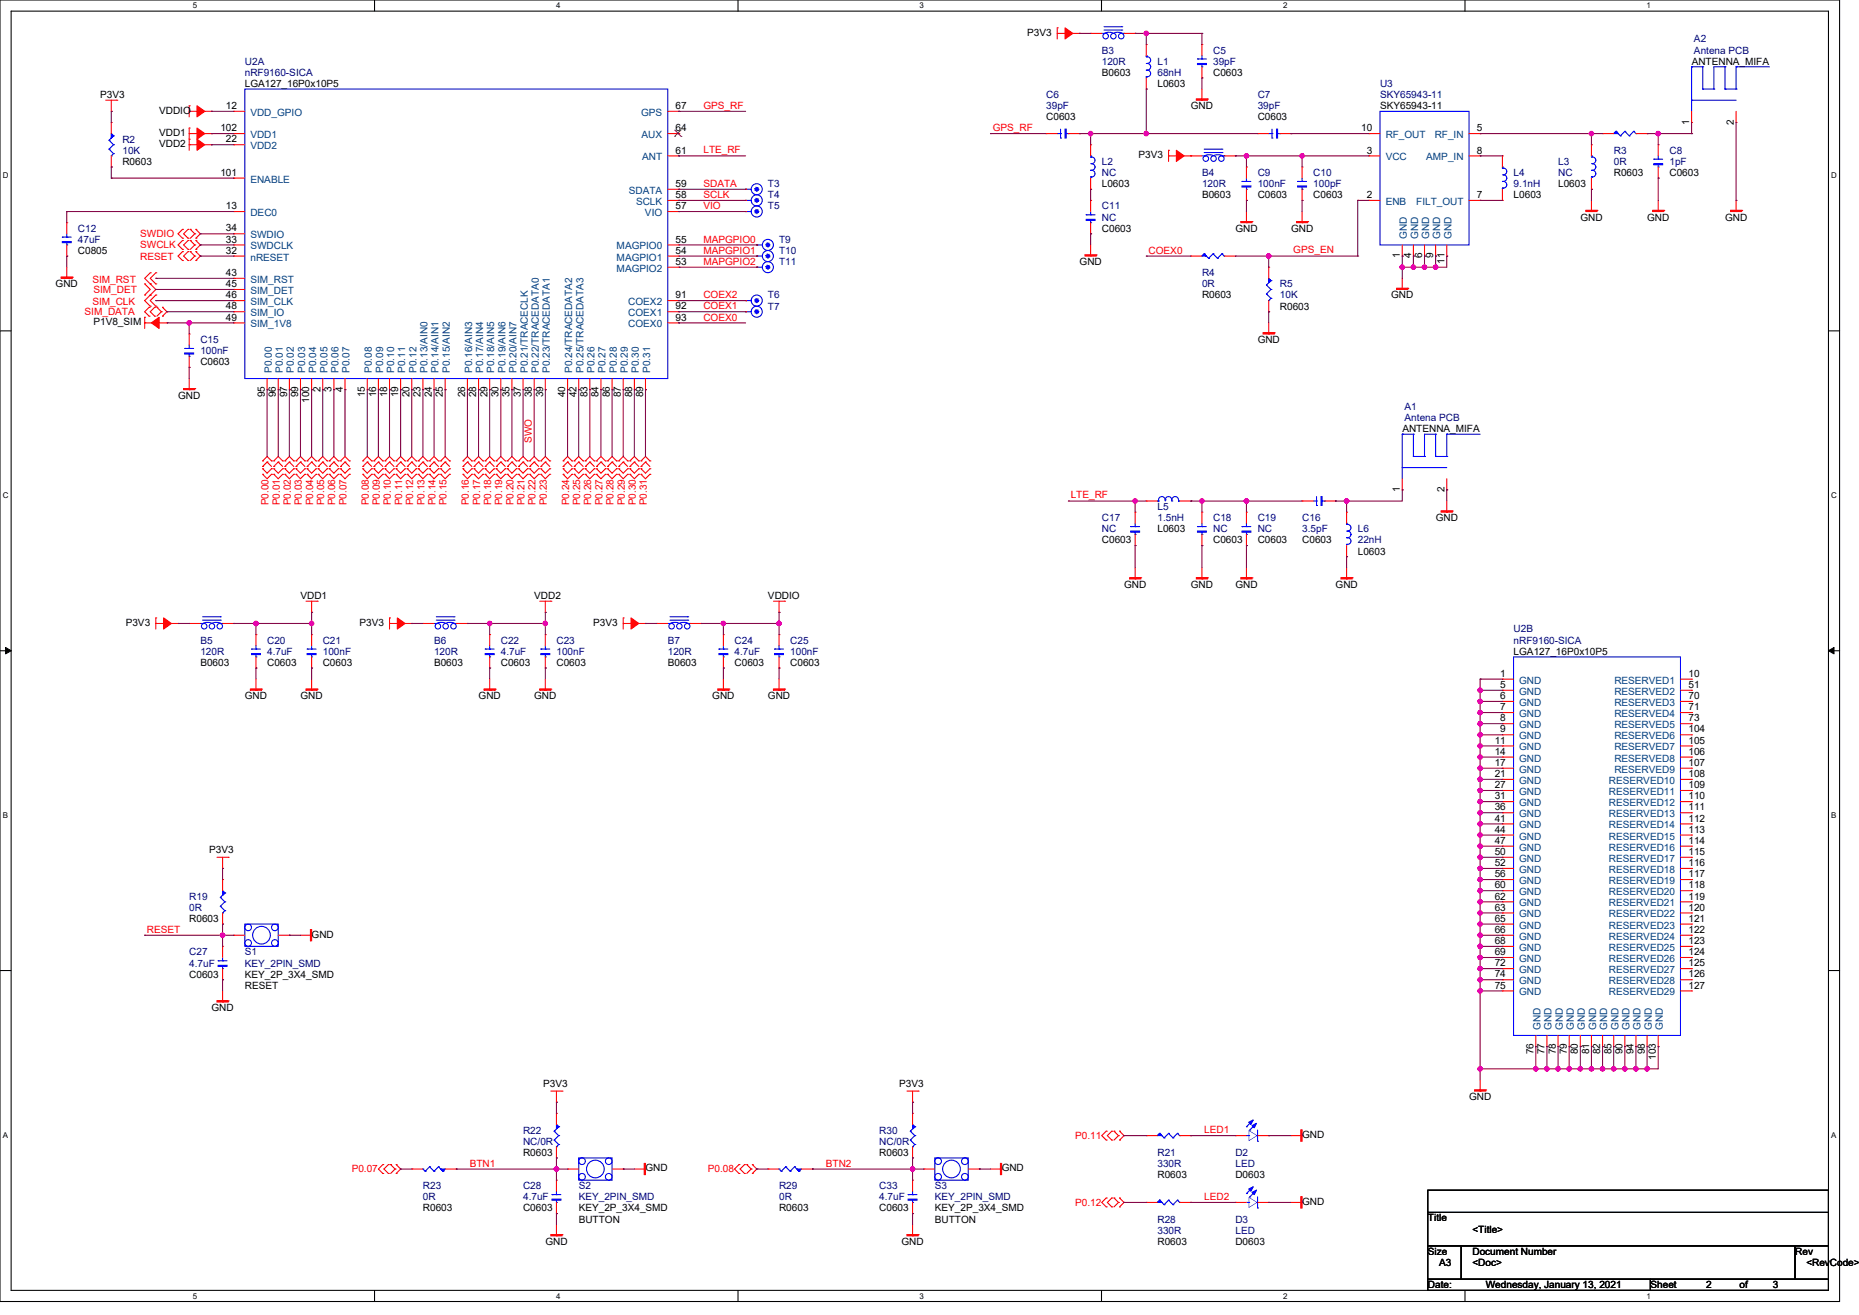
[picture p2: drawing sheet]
<svg xmlns="http://www.w3.org/2000/svg" width="297mm" height="210mm" viewBox="0 0 297 210" stroke-linecap="round" stroke-linejoin="round" font-family="sans-serif">
<defs><g id="words">
<g font-size="1.6">
<text x="164.1" y="5.7">P3V3</text>
<text x="270.3" y="10.3">ANTENNA_MIFA</text>
<text x="16" y="15.7">P3V3</text>
<text x="36.1" y="17.4">12</text>
<text x="39.1" y="13.9">LGA127_16P0x10P5</text>
<text x="107.9" y="17.4">67</text>
<text x="176" y="12.1">B0603</text>
<text x="184.9" y="13.9">L0603</text>
<text x="190.3" y="17.4">GND</text>
<text x="193.8" y="12.1">C0603</text>
<text x="220.5" y="17.4">SKY65943-11</text>
<text x="25.4" y="21.7">VDD1</text>
<text x="25.4" y="23.5">VDD2</text>
<text x="25.4" y="18.2">VDDIO</text>
<text x="35.2" y="21">102</text>
<text x="36.1" y="22.7">22</text>
<text x="107.9" y="21">64</text>
<text x="167.1" y="19.2">C0603</text>
<text x="200.9" y="19.2">C0603</text>
<text x="217.5" y="21">10</text>
<text x="236" y="21">5</text>
<text x="269.9" y="19.9" transform="rotate(-90 269.9 19.9)">1</text>
<text x="277" y="19.9" transform="rotate(-90 277 19.9)">2</text>
<text x="19.6" y="26.3">R0603</text>
<text x="35.2" y="28.1">101</text>
<text x="107.9" y="29.9">59</text>
<text x="107.9" y="24.5">61</text>
<text x="176" y="29.9">L0603</text>
<text x="181.9" y="25.3">P3V3</text>
<text x="218.4" y="24.5">3</text>
<text x="236" y="24.5">8</text>
<text x="248.9" y="29.9">L0603</text>
<text x="257.8" y="28.1">R0603</text>
<text x="266.7" y="28.1">C0603</text>
<text x="36.1" y="33.4">13</text>
<text x="107.9" y="33.4">57</text>
<text x="107.9" y="31.6">58</text>
<text x="192" y="31.7">B0603</text>
<text x="200.9" y="31.7">C0603</text>
<text x="209.8" y="31.7">C0603</text>
<text x="218.4" y="31.6">2</text>
<text x="236" y="31.6">7</text>
<text x="241.8" y="31.7">L0603</text>
<text x="252.5" y="35.2">GND</text>
<text x="263.2" y="35.2">GND</text>
<text x="275.6" y="35.2">GND</text>
<text x="12.4" y="40.6">C0805</text>
<text x="36.1" y="40.5">32</text>
<text x="36.1" y="38.7">33</text>
<text x="36.1" y="37">34</text>
<text x="107.9" y="40.5">54</text>
<text x="107.9" y="38.7">55</text>
<text x="176" y="37">C0603</text>
<text x="197.4" y="37">GND</text>
<text x="206.3" y="37">GND</text>
<text x="223.7" y="41.2" transform="rotate(-90 223.7 41.2)">1</text>
<text x="225.4" y="41.2" transform="rotate(-90 225.4 41.2)">4</text>
<text x="227.2" y="41.2" transform="rotate(-90 227.2 41.2)">6</text>
<text x="229" y="41.2" transform="rotate(-90 229 41.2)">9</text>
<text x="8.9" y="45.9">GND</text>
<text x="36.1" y="44.1">43</text>
<text x="36.1" y="45.9">45</text>
<text x="36.1" y="47.6">46</text>
<text x="107.9" y="42.3">53</text>
<text x="107.9" y="47.6">91</text>
<text x="172.5" y="42.3">GND</text>
<text x="192" y="47.7">R0603</text>
<text x="222.3" y="47.7">GND</text>
<text x="230.8" y="42.1" transform="rotate(-90 230.8 42.1)">11</text>
<text x="14.9" y="51.9">P1V8_SIM</text>
<text x="36.1" y="49.4">48</text>
<text x="36.1" y="51.2">49</text>
<text x="107.9" y="49.4">92</text>
<text x="107.9" y="51.2">93</text>
<text x="204.5" y="49.4">R0603</text>
<text x="32" y="58.3">C0603</text>
<text x="200.9" y="54.8">GND</text>
<text x="28.5" y="63.7">GND</text>
<text x="42.3" y="63.5" transform="rotate(-90 42.3 63.5)">95</text>
<text x="44.1" y="63.5" transform="rotate(-90 44.1 63.5)">96</text>
<text x="45.9" y="63.5" transform="rotate(-90 45.9 63.5)">97</text>
<text x="47.6" y="63.5" transform="rotate(-90 47.6 63.5)">99</text>
<text x="49.4" y="64.4" transform="rotate(-90 49.4 64.4)">100</text>
<text x="51.2" y="62.6" transform="rotate(-90 51.2 62.6)">2</text>
<text x="53" y="62.6" transform="rotate(-90 53 62.6)">3</text>
<text x="54.7" y="62.6" transform="rotate(-90 54.7 62.6)">4</text>
<text x="58.3" y="63.5" transform="rotate(-90 58.3 63.5)">15</text>
<text x="60.1" y="63.5" transform="rotate(-90 60.1 63.5)">16</text>
<text x="61.9" y="63.5" transform="rotate(-90 61.9 63.5)">18</text>
<text x="63.6" y="63.5" transform="rotate(-90 63.6 63.5)">19</text>
<text x="65.4" y="63.5" transform="rotate(-90 65.4 63.5)">20</text>
<text x="67.2" y="63.5" transform="rotate(-90 67.2 63.5)">23</text>
<text x="69" y="63.5" transform="rotate(-90 69 63.5)">24</text>
<text x="70.8" y="63.5" transform="rotate(-90 70.8 63.5)">25</text>
<text x="74.3" y="63.5" transform="rotate(-90 74.3 63.5)">26</text>
<text x="76.1" y="63.5" transform="rotate(-90 76.1 63.5)">28</text>
<text x="77.9" y="63.5" transform="rotate(-90 77.9 63.5)">29</text>
<text x="79.6" y="63.5" transform="rotate(-90 79.6 63.5)">30</text>
<text x="81.4" y="63.5" transform="rotate(-90 81.4 63.5)">35</text>
<text x="83.2" y="63.5" transform="rotate(-90 83.2 63.5)">37</text>
<text x="85" y="63.5" transform="rotate(-90 85 63.5)">38</text>
<text x="86.8" y="63.5" transform="rotate(-90 86.8 63.5)">39</text>
<text x="90.3" y="63.5" transform="rotate(-90 90.3 63.5)">40</text>
<text x="92.1" y="63.5" transform="rotate(-90 92.1 63.5)">42</text>
<text x="93.9" y="63.5" transform="rotate(-90 93.9 63.5)">83</text>
<text x="95.6" y="63.5" transform="rotate(-90 95.6 63.5)">84</text>
<text x="97.4" y="63.5" transform="rotate(-90 97.4 63.5)">86</text>
<text x="99.2" y="63.5" transform="rotate(-90 99.2 63.5)">87</text>
<text x="101" y="63.5" transform="rotate(-90 101 63.5)">88</text>
<text x="102.8" y="63.5" transform="rotate(-90 102.8 63.5)">89</text>
<text x="224" y="69">ANTENNA_MIFA</text>
<text x="223.7" y="78.6" transform="rotate(-90 223.7 78.6)">1</text>
<text x="229.4" y="83.2">GND</text>
<text x="230.8" y="78.6" transform="rotate(-90 230.8 78.6)">2</text>
<text x="176" y="86.8">C0603</text>
<text x="184.9" y="85">L0603</text>
<text x="193.8" y="86.8">C0603</text>
<text x="200.9" y="86.8">C0603</text>
<text x="208" y="86.8">C0603</text>
<text x="216.9" y="88.6">L0603</text>
<text x="48" y="95.7">VDD1</text>
<text x="85.4" y="95.7">VDD2</text>
<text x="122.7" y="95.7">VDDIO</text>
<text x="179.6" y="93.9">GND</text>
<text x="190.3" y="93.9">GND</text>
<text x="197.4" y="93.9">GND</text>
<text x="213.4" y="93.9">GND</text>
<text x="20.1" y="99.9">P3V3</text>
<text x="57.4" y="99.9">P3V3</text>
<text x="94.8" y="99.9">P3V3</text>
<text x="32" y="106.3">B0603</text>
<text x="42.7" y="106.3">C0603</text>
<text x="51.6" y="106.3">C0603</text>
<text x="69.3" y="106.3">B0603</text>
<text x="80" y="106.3">C0603</text>
<text x="88.9" y="106.3">C0603</text>
<text x="106.7" y="106.3">B0603</text>
<text x="117.4" y="106.3">C0603</text>
<text x="126.2" y="106.3">C0603</text>
<text x="241.8" y="104.6">LGA127_16P0x10P5</text>
<text x="39.1" y="111.7">GND</text>
<text x="48" y="111.7">GND</text>
<text x="76.5" y="111.7">GND</text>
<text x="85.4" y="111.7">GND</text>
<text x="113.8" y="111.7">GND</text>
<text x="122.7" y="111.7">GND</text>
<text x="239.7" y="108.1">1</text>
<text x="239.7" y="109.9">5</text>
<text x="239.7" y="111.6">6</text>
<text x="239.7" y="113.4">7</text>
<text x="269.7" y="108.1">10</text>
<text x="269.7" y="109.9">51</text>
<text x="269.7" y="111.6">70</text>
<text x="269.7" y="113.4">71</text>
<text x="238.8" y="118.8">11</text>
<text x="239.7" y="115.2">8</text>
<text x="239.7" y="117">9</text>
<text x="269.7" y="115.2">73</text>
<text x="269.7" y="117">104</text>
<text x="269.7" y="118.8">105</text>
<text x="238.8" y="120.5">14</text>
<text x="238.8" y="122.3">17</text>
<text x="238.8" y="124.1">21</text>
<text x="238.8" y="125.9">27</text>
<text x="269.7" y="120.5">106</text>
<text x="269.7" y="122.3">107</text>
<text x="269.7" y="124.1">108</text>
<text x="269.7" y="125.9">109</text>
<text x="238.8" y="127.6">31</text>
<text x="238.8" y="129.4">36</text>
<text x="238.8" y="131.2">41</text>
<text x="269.7" y="127.6">110</text>
<text x="269.7" y="129.4">111</text>
<text x="269.7" y="131.2">112</text>
<text x="33.4" y="136.2">P3V3</text>
<text x="238.8" y="133">44</text>
<text x="238.8" y="134.8">47</text>
<text x="238.8" y="136.5">50</text>
<text x="269.7" y="133">113</text>
<text x="269.7" y="134.8">114</text>
<text x="269.7" y="136.5">115</text>
<text x="238.8" y="138.3">52</text>
<text x="238.8" y="140.1">56</text>
<text x="238.8" y="141.9">60</text>
<text x="238.8" y="143.6">62</text>
<text x="269.7" y="138.3">116</text>
<text x="269.7" y="140.1">117</text>
<text x="269.7" y="141.9">118</text>
<text x="269.7" y="143.6">119</text>
<text x="30.2" y="147.2">R0603</text>
<text x="49.8" y="149.7">GND</text>
<text x="238.8" y="145.4">63</text>
<text x="238.8" y="147.2">65</text>
<text x="238.8" y="149">66</text>
<text x="269.7" y="145.4">120</text>
<text x="269.7" y="147.2">121</text>
<text x="269.7" y="149">122</text>
<text x="238.8" y="150.8">68</text>
<text x="238.8" y="152.5">69</text>
<text x="238.8" y="154.3">72</text>
<text x="269.7" y="150.8">123</text>
<text x="269.7" y="152.5">124</text>
<text x="269.7" y="154.3">125</text>
<text x="30.2" y="156.1">C0603</text>
<text x="33.8" y="161.5">GND</text>
<text x="39.1" y="157.9">RESET</text>
<text x="39.1" y="156.1">KEY_2P_3X4_SMD</text>
<text x="238.8" y="156.1">74</text>
<text x="238.8" y="157.9">75</text>
<text x="269.7" y="156.1">126</text>
<text x="269.7" y="157.9">127</text>
<text x="86.8" y="173.5">P3V3</text>
<text x="143.7" y="173.5">P3V3</text>
<text x="245" y="168.4" transform="rotate(-90 245 168.4)">76</text>
<text x="246.8" y="168.4" transform="rotate(-90 246.8 168.4)">77</text>
<text x="248.5" y="168.4" transform="rotate(-90 248.5 168.4)">78</text>
<text x="250.3" y="168.4" transform="rotate(-90 250.3 168.4)">79</text>
<text x="252.1" y="168.4" transform="rotate(-90 252.1 168.4)">80</text>
<text x="253.9" y="168.4" transform="rotate(-90 253.9 168.4)">81</text>
<text x="255.7" y="168.4" transform="rotate(-90 255.7 168.4)">82</text>
<text x="257.4" y="168.4" transform="rotate(-90 257.4 168.4)">85</text>
<text x="259.2" y="168.4" transform="rotate(-90 259.2 168.4)">90</text>
<text x="261" y="168.4" transform="rotate(-90 261 168.4)">94</text>
<text x="262.8" y="168.4" transform="rotate(-90 262.8 168.4)">98</text>
<text x="264.6" y="169.3" transform="rotate(-90 264.6 169.3)">103</text>
<text x="234.7" y="175.7">GND</text>
<text x="83.6" y="184.6">R0603</text>
<text x="140.5" y="184.6">R0603</text>
<text x="208" y="181.7">GND</text>
<text x="103.1" y="187.1">GND</text>
<text x="160" y="187.1">GND</text>
<text x="184.9" y="188.1">R0603</text>
<text x="197.4" y="188.1">D0603</text>
<text x="67.6" y="193.5">R0603</text>
<text x="83.6" y="193.5">C0603</text>
<text x="92.5" y="195.2">BUTTON</text>
<text x="92.5" y="193.5">KEY_2P_3X4_SMD</text>
<text x="124.5" y="193.5">R0603</text>
<text x="140.5" y="193.5">C0603</text>
<text x="149.4" y="195.2">BUTTON</text>
<text x="149.4" y="193.5">KEY_2P_3X4_SMD</text>
<text x="208" y="192.4">GND</text>
<text x="228.1" y="195.1">Title</text>
<text x="235.2" y="196.8">&lt;Title&gt;</text>
<text x="87.1" y="198.8">GND</text>
<text x="144" y="198.8">GND</text>
<text x="184.9" y="198.8">R0603</text>
<text x="197.4" y="198.8">D0603</text>
<text x="228.1" y="200.4">Size</text>
<text x="229.9" y="202.2">A3</text>
<text x="235.2" y="200.4">Document Number</text>
<text x="235.2" y="202.2">&lt;Doc&gt;</text>
<text x="286.8" y="200.4">Rev</text>
<text x="288.6" y="202.2">&lt;RevCode&gt;</text>
<text x="228.1" y="205.7">Date:</text>
<text x="237.4" y="205.7">Wednesday, January 13, 2021</text>
<text x="263.7" y="205.7">Sheet</text>
<text x="272.6" y="205.7">2</text>
<text x="277.9" y="205.7">of</text>
<text x="283.3" y="205.7">3</text>
</g>
<g font-size="1.6" fill="#000080">
<text x="39.1" y="10.3">U2A</text>
<text x="176" y="8.6">B3</text>
<text x="176" y="10.3">120R</text>
<text x="184.9" y="10.3">L1</text>
<text x="193.8" y="10.3">39pF</text>
<text x="193.8" y="8.6">C5</text>
<text x="270.6" y="6.8">A2</text>
<text x="270.6" y="8.6">Antena PCB</text>
<text x="39.1" y="12.1">nRF9160-SICA</text>
<text x="167.1" y="17.4">39pF</text>
<text x="167.1" y="15.7">C6</text>
<text x="184.9" y="12.1">68nH</text>
<text x="200.9" y="17.4">39pF</text>
<text x="200.9" y="15.7">C7</text>
<text x="220.5" y="13.9">U3</text>
<text x="220.5" y="15.7">SKY65943-11</text>
<text x="19.6" y="22.8">R2</text>
<text x="19.6" y="24.6">10K</text>
<text x="122.7" y="29.9">T3</text>
<text x="176" y="26.3">L2</text>
<text x="176" y="28.1">NC</text>
<text x="192" y="28.1">B4</text>
<text x="192" y="29.9">120R</text>
<text x="200.9" y="29.9">100nF</text>
<text x="200.9" y="28.1">C9</text>
<text x="209.8" y="29.9">100pF</text>
<text x="209.8" y="28.1">C10</text>
<text x="241.8" y="28.1">L4</text>
<text x="241.8" y="29.9">9.1nH</text>
<text x="248.9" y="26.3">L3</text>
<text x="248.9" y="28.1">NC</text>
<text x="257.8" y="24.6">R3</text>
<text x="257.8" y="26.3">0R</text>
<text x="266.7" y="26.3">1pF</text>
<text x="266.7" y="24.6">C8</text>
<text x="122.7" y="31.7">T4</text>
<text x="122.7" y="33.4">T5</text>
<text x="176" y="35.2">NC</text>
<text x="176" y="33.4">C11</text>
<text x="12.4" y="38.8">47uF</text>
<text x="12.4" y="37">C12</text>
<text x="124.5" y="38.8">T9</text>
<text x="124.5" y="40.6">T10</text>
<text x="122.7" y="47.7">T6</text>
<text x="124.5" y="42.3">T11</text>
<text x="192" y="44.1">R4</text>
<text x="192" y="45.9">0R</text>
<text x="204.5" y="45.9">R5</text>
<text x="204.5" y="47.7">10K</text>
<text x="122.7" y="49.4">T7</text>
<text x="32" y="56.6">100nF</text>
<text x="32" y="54.8">C15</text>
<text x="224.4" y="65.4">A1</text>
<text x="224.4" y="67.2">Antena PCB</text>
<text x="176" y="83.2">C17</text>
<text x="184.9" y="81.4">L5</text>
<text x="184.9" y="83.2">1.5nH</text>
<text x="193.8" y="83.2">C18</text>
<text x="200.9" y="83.2">C19</text>
<text x="208" y="83.2">C16</text>
<text x="176" y="85">NC</text>
<text x="193.8" y="85">NC</text>
<text x="200.9" y="85">NC</text>
<text x="208" y="85">3.5pF</text>
<text x="216.9" y="85">L6</text>
<text x="216.9" y="86.8">22nH</text>
<text x="241.8" y="101">U2B</text>
<text x="32" y="102.8">B5</text>
<text x="32" y="104.6">120R</text>
<text x="42.7" y="104.6">4.7uF</text>
<text x="42.7" y="102.8">C20</text>
<text x="51.6" y="104.6">100nF</text>
<text x="51.6" y="102.8">C21</text>
<text x="69.3" y="102.8">B6</text>
<text x="69.3" y="104.6">120R</text>
<text x="80" y="104.6">4.7uF</text>
<text x="80" y="102.8">C22</text>
<text x="88.9" y="104.6">100nF</text>
<text x="88.9" y="102.8">C23</text>
<text x="106.7" y="102.8">B7</text>
<text x="106.7" y="104.6">120R</text>
<text x="117.4" y="104.6">4.7uF</text>
<text x="117.4" y="102.8">C24</text>
<text x="126.2" y="104.6">100nF</text>
<text x="126.2" y="102.8">C25</text>
<text x="241.8" y="102.8">nRF9160-SICA</text>
<text x="30.2" y="143.7">R19</text>
<text x="30.2" y="145.5">0R</text>
<text x="30.2" y="154.3">4.7uF</text>
<text x="30.2" y="152.6">C27</text>
<text x="39.1" y="152.6">S1</text>
<text x="39.1" y="154.3">KEY_2PIN_SMD</text>
<text x="83.6" y="181">R22</text>
<text x="83.6" y="182.8">NC/0R</text>
<text x="140.5" y="181">R30</text>
<text x="140.5" y="182.8">NC/0R</text>
<text x="184.9" y="184.6">R21</text>
<text x="197.4" y="184.6">D2</text>
<text x="67.6" y="189.9">R23</text>
<text x="67.6" y="191.7">0R</text>
<text x="83.6" y="191.7">4.7uF</text>
<text x="83.6" y="189.9">C28</text>
<text x="92.5" y="189.9">S2</text>
<text x="92.5" y="191.7">KEY_2PIN_SMD</text>
<text x="124.5" y="189.9">R29</text>
<text x="124.5" y="191.7">0R</text>
<text x="140.5" y="191.7">4.7uF</text>
<text x="140.5" y="189.9">C33</text>
<text x="149.4" y="189.9">S3</text>
<text x="149.4" y="191.7">KEY_2PIN_SMD</text>
<text x="184.9" y="186.4">330R</text>
<text x="197.4" y="186.4">LED</text>
<text x="184.9" y="195.2">R28</text>
<text x="184.9" y="197">330R</text>
<text x="197.4" y="195.2">D3</text>
<text x="197.4" y="197">LED</text>
</g>
<g font-size="1.6" fill="#f00">
<text x="112.4" y="17.4">GPS_RF</text>
<text x="158.6" y="20.9">GPS_RF</text>
<text x="112.4" y="24.5">LTE_RF</text>
<text x="112.4" y="29.9">SDATA</text>
<text x="112.4" y="31.6">SCLK</text>
<text x="112.4" y="33.4">VIO</text>
<text x="22.4" y="37.9">SWDIO</text>
<text x="22.4" y="39.7">SWCLK</text>
<text x="22.4" y="41.4">RESET</text>
<text x="112.4" y="38.8">MAPGPIO0</text>
<text x="112.4" y="40.5">MAPGPIO1</text>
<text x="183.5" y="40.5">COEX0</text>
<text x="206.6" y="40.5">GPS_EN</text>
<text x="14.8" y="45.2">SIM_RST</text>
<text x="14.9" y="46.8">SIM_DET</text>
<text x="112.4" y="42.3">MAPGPIO2</text>
<text x="112.4" y="47.6">COEX2</text>
<text x="13.5" y="50.3">SIM_DATA</text>
<text x="14.8" y="48.7">SIM_CLK</text>
<text x="112.4" y="49.4">COEX1</text>
<text x="112.4" y="51.2">COEX0</text>
<text x="85" y="70.7" transform="rotate(-90 85 70.7)">SWO</text>
<text x="42.9" y="80.7" transform="rotate(-90 42.9 80.7)">P0.00</text>
<text x="44.7" y="80.7" transform="rotate(-90 44.7 80.7)">P0.01</text>
<text x="46.5" y="80.7" transform="rotate(-90 46.5 80.7)">P0.02</text>
<text x="48.2" y="80.7" transform="rotate(-90 48.2 80.7)">P0.03</text>
<text x="50" y="80.7" transform="rotate(-90 50 80.7)">P0.04</text>
<text x="51.8" y="80.7" transform="rotate(-90 51.8 80.7)">P0.05</text>
<text x="53.6" y="80.7" transform="rotate(-90 53.6 80.7)">P0.06</text>
<text x="55.4" y="80.7" transform="rotate(-90 55.4 80.7)">P0.07</text>
<text x="58.9" y="80.7" transform="rotate(-90 58.9 80.7)">P0.08</text>
<text x="60.7" y="80.7" transform="rotate(-90 60.7 80.7)">P0.09</text>
<text x="62.5" y="80.7" transform="rotate(-90 62.5 80.7)">P0.10</text>
<text x="64.2" y="80.7" transform="rotate(-90 64.2 80.7)">P0.11</text>
<text x="66" y="80.7" transform="rotate(-90 66 80.7)">P0.12</text>
<text x="67.8" y="80.7" transform="rotate(-90 67.8 80.7)">P0.13</text>
<text x="69.6" y="80.7" transform="rotate(-90 69.6 80.7)">P0.14</text>
<text x="71.4" y="80.7" transform="rotate(-90 71.4 80.7)">P0.15</text>
<text x="74.9" y="80.7" transform="rotate(-90 74.9 80.7)">P0.16</text>
<text x="76.7" y="80.7" transform="rotate(-90 76.7 80.7)">P0.17</text>
<text x="78.5" y="80.7" transform="rotate(-90 78.5 80.7)">P0.18</text>
<text x="80.2" y="80.7" transform="rotate(-90 80.2 80.7)">P0.19</text>
<text x="82" y="80.7" transform="rotate(-90 82 80.7)">P0.20</text>
<text x="83.8" y="80.7" transform="rotate(-90 83.8 80.7)">P0.21</text>
<text x="85.6" y="80.7" transform="rotate(-90 85.6 80.7)">P0.22</text>
<text x="87.4" y="80.7" transform="rotate(-90 87.4 80.7)">P0.23</text>
<text x="90.9" y="80.7" transform="rotate(-90 90.9 80.7)">P0.24</text>
<text x="92.7" y="80.7" transform="rotate(-90 92.7 80.7)">P0.25</text>
<text x="94.5" y="80.7" transform="rotate(-90 94.5 80.7)">P0.26</text>
<text x="96.2" y="80.7" transform="rotate(-90 96.2 80.7)">P0.27</text>
<text x="98" y="80.7" transform="rotate(-90 98 80.7)">P0.28</text>
<text x="99.8" y="80.7" transform="rotate(-90 99.8 80.7)">P0.29</text>
<text x="101.6" y="80.7" transform="rotate(-90 101.6 80.7)">P0.30</text>
<text x="103.4" y="80.7" transform="rotate(-90 103.4 80.7)">P0.31</text>
<text x="171.1" y="79.6">LTE_RF</text>
<text x="23.5" y="149">RESET</text>
<text x="171.8" y="181.9">P0.11</text>
<text x="192.4" y="181">LED1</text>
<text x="56.2" y="187.2">P0.07</text>
<text x="75" y="186.3">BTN1</text>
<text x="113.1" y="187.2">P0.08</text>
<text x="131.9" y="186.3">BTN2</text>
<text x="192.4" y="191.7">LED2</text>
<text x="171.8" y="192.6">P0.12</text>
</g>
<g font-size="1.6" fill="#004080">
<text x="40" y="18.5">VDD_GPIO</text>
<text x="40" y="23.8">VDD2</text>
<text x="40" y="22.1">VDD1</text>
<text x="102.4" y="18.5">GPS</text>
<text x="102.5" y="22.1">AUX</text>
<text x="221.4" y="22.1">RF_OUT</text>
<text x="229.2" y="22.1">RF_IN</text>
<text x="40" y="29.2">ENABLE</text>
<text x="102.6" y="25.6">ANT</text>
<text x="221.4" y="25.6">VCC</text>
<text x="227.9" y="25.6">AMP_IN</text>
<text x="40" y="34.5">DEC0</text>
<text x="100.5" y="30.9">SDATA</text>
<text x="101.6" y="32.7">SCLK</text>
<text x="103" y="34.5">VIO</text>
<text x="221.4" y="32.7">ENB</text>
<text x="226.3" y="32.7">FILT_OUT</text>
<text x="40" y="41.6">nRESET</text>
<text x="40" y="39.8">SWDCLK</text>
<text x="40" y="38.1">SWDIO</text>
<text x="98.5" y="41.6">MAGPIO1</text>
<text x="98.5" y="39.8">MAGPIO0</text>
<text x="224.8" y="38.2" transform="rotate(-90 224.8 38.2)">GND</text>
<text x="226.5" y="38.2" transform="rotate(-90 226.5 38.2)">GND</text>
<text x="228.3" y="38.2" transform="rotate(-90 228.3 38.2)">GND</text>
<text x="230.1" y="38.2" transform="rotate(-90 230.1 38.2)">GND</text>
<text x="231.9" y="38.2" transform="rotate(-90 231.9 38.2)">GND</text>
<text x="40" y="45.2">SIM_RST</text>
<text x="40" y="46.9">SIM_DET</text>
<text x="98.5" y="43.4">MAGPIO2</text>
<text x="40" y="48.7">SIM_CLK</text>
<text x="40" y="50.5">SIM_IO</text>
<text x="40" y="52.3">SIM_1V8</text>
<text x="100.4" y="48.7">COEX2</text>
<text x="100.4" y="50.5">COEX1</text>
<text x="100.4" y="52.3">COEX0</text>
<text x="43.4" y="59.6" transform="rotate(-90 43.4 59.6)">P0.00</text>
<text x="45.2" y="59.6" transform="rotate(-90 45.2 59.6)">P0.01</text>
<text x="47" y="59.6" transform="rotate(-90 47 59.6)">P0.02</text>
<text x="48.7" y="59.6" transform="rotate(-90 48.7 59.6)">P0.03</text>
<text x="50.5" y="59.6" transform="rotate(-90 50.5 59.6)">P0.04</text>
<text x="52.3" y="59.6" transform="rotate(-90 52.3 59.6)">P0.05</text>
<text x="54.1" y="59.6" transform="rotate(-90 54.1 59.6)">P0.06</text>
<text x="55.9" y="59.6" transform="rotate(-90 55.9 59.6)">P0.07</text>
<text x="59.4" y="59.6" transform="rotate(-90 59.4 59.6)">P0.08</text>
<text x="61.2" y="59.6" transform="rotate(-90 61.2 59.6)">P0.09</text>
<text x="63" y="59.6" transform="rotate(-90 63 59.6)">P0.10</text>
<text x="64.7" y="59.6" transform="rotate(-90 64.7 59.6)">P0.11</text>
<text x="66.5" y="59.6" transform="rotate(-90 66.5 59.6)">P0.12</text>
<text x="68.3" y="59.6" transform="rotate(-90 68.3 59.6)">P0.13/AIN0</text>
<text x="70.1" y="59.6" transform="rotate(-90 70.1 59.6)">P0.14/AIN1</text>
<text x="71.9" y="59.6" transform="rotate(-90 71.9 59.6)">P0.15/AIN2</text>
<text x="75.4" y="59.6" transform="rotate(-90 75.4 59.6)">P0.16/AIN3</text>
<text x="77.2" y="59.6" transform="rotate(-90 77.2 59.6)">P0.17/AIN4</text>
<text x="79" y="59.6" transform="rotate(-90 79 59.6)">P0.18/AIN5</text>
<text x="80.8" y="59.6" transform="rotate(-90 80.8 59.6)">P0.19/AIN6</text>
<text x="82.5" y="59.6" transform="rotate(-90 82.5 59.6)">P0.20/AIN7</text>
<text x="84.3" y="59.6" transform="rotate(-90 84.3 59.6)">P0.21/TRACECLK</text>
<text x="86.1" y="59.6" transform="rotate(-90 86.1 59.6)">P0.22/TRACEDATA0</text>
<text x="87.9" y="59.6" transform="rotate(-90 87.9 59.6)">P0.23/TRACEDATA1</text>
<text x="91.4" y="59.6" transform="rotate(-90 91.4 59.6)">P0.24/TRACEDATA2</text>
<text x="93.2" y="59.6" transform="rotate(-90 93.2 59.6)">P0.25/TRACEDATA3</text>
<text x="95" y="59.6" transform="rotate(-90 95 59.6)">P0.26</text>
<text x="96.8" y="59.6" transform="rotate(-90 96.8 59.6)">P0.27</text>
<text x="98.5" y="59.6" transform="rotate(-90 98.5 59.6)">P0.28</text>
<text x="100.3" y="59.6" transform="rotate(-90 100.3 59.6)">P0.29</text>
<text x="102.1" y="59.6" transform="rotate(-90 102.1 59.6)">P0.30</text>
<text x="103.9" y="59.6" transform="rotate(-90 103.9 59.6)">P0.31</text>
<text x="242.7" y="109.2">GND</text>
<text x="242.7" y="111">GND</text>
<text x="242.7" y="112.7">GND</text>
<text x="257.9" y="109.2">RESERVED1</text>
<text x="257.9" y="111">RESERVED2</text>
<text x="257.9" y="112.7">RESERVED3</text>
<text x="242.7" y="114.5">GND</text>
<text x="242.7" y="116.3">GND</text>
<text x="242.7" y="118.1">GND</text>
<text x="242.7" y="119.8">GND</text>
<text x="257.9" y="114.5">RESERVED4</text>
<text x="257.9" y="116.3">RESERVED5</text>
<text x="257.9" y="118.1">RESERVED6</text>
<text x="257.9" y="119.8">RESERVED7</text>
<text x="242.7" y="121.6">GND</text>
<text x="242.7" y="123.4">GND</text>
<text x="242.7" y="125.2">GND</text>
<text x="257" y="125.2">RESERVED10</text>
<text x="257.9" y="121.6">RESERVED8</text>
<text x="257.9" y="123.4">RESERVED9</text>
<text x="242.7" y="127">GND</text>
<text x="242.7" y="128.7">GND</text>
<text x="242.7" y="130.5">GND</text>
<text x="257" y="127">RESERVED11</text>
<text x="257" y="128.7">RESERVED12</text>
<text x="257" y="130.5">RESERVED13</text>
<text x="242.7" y="132.3">GND</text>
<text x="242.7" y="134.1">GND</text>
<text x="242.7" y="135.8">GND</text>
<text x="242.7" y="137.6">GND</text>
<text x="257" y="132.3">RESERVED14</text>
<text x="257" y="134.1">RESERVED15</text>
<text x="257" y="135.8">RESERVED16</text>
<text x="257" y="137.6">RESERVED17</text>
<text x="242.7" y="139.4">GND</text>
<text x="242.7" y="141.2">GND</text>
<text x="242.7" y="143">GND</text>
<text x="257" y="139.4">RESERVED18</text>
<text x="257" y="141.2">RESERVED19</text>
<text x="257" y="143">RESERVED20</text>
<text x="242.7" y="144.7">GND</text>
<text x="242.7" y="146.5">GND</text>
<text x="242.7" y="148.3">GND</text>
<text x="257" y="144.7">RESERVED21</text>
<text x="257" y="146.5">RESERVED22</text>
<text x="257" y="148.3">RESERVED23</text>
<text x="242.7" y="150.1">GND</text>
<text x="242.7" y="151.8">GND</text>
<text x="242.7" y="153.6">GND</text>
<text x="242.7" y="155.4">GND</text>
<text x="257" y="150.1">RESERVED24</text>
<text x="257" y="151.8">RESERVED25</text>
<text x="257" y="153.6">RESERVED26</text>
<text x="257" y="155.4">RESERVED27</text>
<text x="242.7" y="157.2">GND</text>
<text x="242.7" y="159">GND</text>
<text x="257" y="157.2">RESERVED28</text>
<text x="257" y="159">RESERVED29</text>
<text x="246.1" y="164.5" transform="rotate(-90 246.1 164.5)">GND</text>
<text x="247.9" y="164.5" transform="rotate(-90 247.9 164.5)">GND</text>
<text x="249.7" y="164.5" transform="rotate(-90 249.7 164.5)">GND</text>
<text x="251.4" y="164.5" transform="rotate(-90 251.4 164.5)">GND</text>
<text x="253.2" y="164.5" transform="rotate(-90 253.2 164.5)">GND</text>
<text x="255" y="164.5" transform="rotate(-90 255 164.5)">GND</text>
<text x="256.8" y="164.5" transform="rotate(-90 256.8 164.5)">GND</text>
<text x="258.6" y="164.5" transform="rotate(-90 258.6 164.5)">GND</text>
<text x="260.3" y="164.5" transform="rotate(-90 260.3 164.5)">GND</text>
<text x="262.1" y="164.5" transform="rotate(-90 262.1 164.5)">GND</text>
<text x="263.9" y="164.5" transform="rotate(-90 263.9 164.5)">GND</text>
<text x="265.7" y="164.5" transform="rotate(-90 265.7 164.5)">GND</text>
</g>
<g font-size="1.3">
<text x="30.8" y="1.3">5</text>
<text x="88.9" y="1.3">4</text>
<text x="146.9" y="1.3">3</text>
<text x="205" y="1.3">2</text>
<text x="263.1" y="1.3">1</text>
<text x=".4" y="28.5">D</text>
<text x="292.5" y="28.5">D</text>
<text x=".4" y="79.5">C</text>
<text x="292.5" y="79.5">C</text>
<text x=".4" y="130.6">B</text>
<text x="292.5" y="130.6">B</text>
<text x=".4" y="181.7">A</text>
<text x="292.5" y="181.7">A</text>
<text x="30.8" y="207.4">5</text>
<text x="88.9" y="207.4">4</text>
<text x="146.9" y="207.4">3</text>
<text x="205" y="207.4">2</text>
<text x="263.1" y="207.4">1</text>
</g>
</g></defs>
<path d="M0 0h293.9v207.8h-293.9zM1.8 1.8h290.3v204.3h-290.3z" fill="none" stroke="#000" stroke-width=".17"/>
<g fill="#fff">
<path d="M30.8 .2h.7v1.4h-.7z"/>
<path d="M30.8 206.2h.7v1.5h-.7z"/>
</g>
<path d="M59.8 0v1.8M59.8 206.1v1.7" fill="none" stroke="#000" stroke-width=".17"/>
<g fill="#fff">
<path d="M88.9 .2h.7v1.4h-.7z"/>
<path d="M88.9 206.2h.7v1.5h-.7z"/>
</g>
<path d="M117.9 0v1.8M117.9 206.1v1.7" fill="none" stroke="#000" stroke-width=".17"/>
<g fill="#fff">
<path d="M146.9 .2h.7v1.4h-.7z"/>
<path d="M146.9 206.2h.7v1.5h-.7z"/>
</g>
<path d="M176 0v1.8M176 206.1v1.7" fill="none" stroke="#000" stroke-width=".17"/>
<g fill="#fff">
<path d="M205 .2h.7v1.4h-.7z"/>
<path d="M205 206.2h.7v1.5h-.7z"/>
</g>
<path d="M234.1 0v1.8M234.1 206.1v1.7" fill="none" stroke="#000" stroke-width=".17"/>
<g fill="#fff">
<path d="M263.1 .2h.7v1.4h-.7z"/>
<path d="M263.1 206.2h.7v1.5h-.7z"/>
<path d="M.4 27.3h1v1.4h-1z"/>
<path d="M292.6 27.3h.9v1.4h-.9z"/>
<path d="M.4 78.4h1v1.4h-1z"/>
<path d="M292.6 78.4h.9v1.4h-.9z"/>
</g>
<path d="M0 52.8h1.8M292.1 52.8h1.8" fill="none" stroke="#000" stroke-width=".17"/>
<g fill="#fff">
<path d="M.4 129.4h.9v1.5h-.9z"/>
<path d="M292.6 129.4h.8v1.5h-.8z"/>
</g>
<path d="M0 103.9h1.8M292.1 103.9h1.8" fill="none" stroke="#000" stroke-width=".17"/>
<path d="M.9 103.4l.9 .5-.9 .5zM292.1 103.9l.9-.5v1z" fill="#000" stroke="#000" stroke-width=".16"/>
<g fill="#fff">
<path d="M.4 180.5h.9v1.4h-.9z"/>
<path d="M292.6 180.5h.8v1.4h-.8z"/>
</g>
<path d="M0 155h1.8M292.1 155h1.8M228.1 190.1h64v3.5h-64zM228.1 193.6h64v5.4h-64zM228.1 199h5.3v5.3h-5.3zM233.4 199h53.4v5.3h-53.4zM286.8 199h5.3v5.3h-5.3zM228.1 204.3h35.6v1.8h-35.6zM263.7 204.3h28.4v1.8h-28.4z" fill="none" stroke="#000" stroke-width=".17"/>
<g fill="none" stroke="#f00" stroke-width=".17">
<path d="M16.9 16h1.8M17.8 17.8h.1M17.8 19.6h.1M17.8 16v1.8M17.8 19.6v1.7M18.7 16h.1M30.2 17.8h.1M30.2 16.9h.1M30.2 16.9v1.8M30.2 17.8h2M32.5 17.8h1.3M33.8 17.8h.1"/>
<path d="M37.3 17.8h.1M37.3 17.8h1.8M106.7 17.8h1.8M108.5 17.8h.1M168.9 5.3h.1M168.9 4.4h.1M168.9 5.3h2M168.9 4.4v1.8M171.2 5.3h1.3M172.5 5.3h.1M174.2 5.3h.1M174.2 5.3h1.8"/>
<path d="M179.6 5.3h1.8M181.4 5.3h.1M183.1 7.1h.1M183.1 14.2h.1M183.1 7.1v1.8M183.1 12.4v1.8M191.1 15.8h1.8M192 16h.1M192 12.4h.1M192 7.1h.1M192 7.1v1.8M192 10.7v1.7"/>
<path d="M192 14.2v1.8M192.9 15.8h.1M270.3 19.6h.1M270.3 17.8v1.8M277.4 19.6h.1M277.4 17.8v1.8M10.7 35.6h.1M10.7 35.6v1.7M10.7 39.1v1.8M17.8 26.7h.1M17.8 24.9v1.8M29.2 36.6h.1"/>
<path d="M29.2 38h.1M29.2 38.4h.1M29.2 39.8h.1M29.2 38.4l-.8 .7 .8 .7M29.2 36.6l-.8 .7 .8 .7M30 36.6h.1M30 38h.1M30 38.4h.1M30 39.8h.1M30 38.4l-.7 .7 .7 .7M30 36.6l-.7 .7 .7 .7M30.2 21.3h.1"/>
<path d="M30.2 20.4h.1M30.2 23.1h.1M30.2 22.2h.1M30.2 21.3h2M30.2 20.4v3.6M30.2 23.1h2M30.4 36.6h.1M30.4 38.4h.1M30.4 38.4l.7 .7M30.4 36.6l.7 .7M31.1 37.3h.1M31.1 39.1h.1"/>
<path d="M31.1 39.1l-.7 .7M31.1 37.3l-.7 .7M31.3 38h.1M31.3 36.6h.1M31.3 39.8h.1M31.3 38.4h.1M31.3 38.4l.7 .7-.7 .7M31.3 36.6l.7 .7-.7 .7M32.5 21.3h1.3M32.5 23.1h1.3M33.8 21.3h.1M33.8 23.1h.1"/>
<path d="M37.3 33.8h.1M37.3 23.1h.1M37.3 39.1h.1M37.3 37.3h.1M37.3 28.4h.1M37.3 21.3h.1M37.3 21.3h1.8M37.3 23.1h1.8M37.3 33.8h1.8M37.3 39.1h1.8M37.3 37.3h1.8M37.3 28.4h1.8"/>
<path d="M106.7 21.3h1.8M106.7 24.9h1.8M106.7 33.8h1.8M106.7 39.1h1.8M106.7 32h1.8M106.7 30.2h1.8M108.5 39.1h.1M108.5 33.8h.1M108.5 32h.1M108.5 30.2h.1M108.5 24.9h.1M108.5 21.3h.1"/>
<path d="M119.1 32h.1M119.1 30.2h.1M119.1 33.8h.1M120.9 39.1h.1M167.1 21.3h.1M167.1 21.3h1.8M170.7 21.3h1.8M172.5 21.3h.1M174.2 23.1h.1M174.2 30.2h.1M174.2 37.3h.1M174.2 32h.1"/>
<path d="M174.2 23.1v1.8M174.2 28.4v1.8M174.2 32v1.8M174.2 35.6v1.7M174.2 39.1v1.8M186.7 24.9h.1M186.7 24h.1M186.7 24.9h1.9M186.7 24v1.8M189 24.9h3M190.2 24.9h.1M195.6 24.9h1.8"/>
<path d="M197.4 24.9h.1M198.2 35.4h1.8M199.1 35.6h.1M199.1 32h.1M199.1 26.7h.1M199.1 26.7v1.7M199.1 30.2v1.8M199.1 33.8v1.8M200 35.4h.1M200.9 21.3h.1M200.9 21.3h1.8M204.5 21.3h1.7"/>
<path d="M206.2 21.3h.1M207.1 35.4h1.8M208 35.6h.1M208 32h.1M208 26.7h.1M208 26.7v1.7M208 30.2v1.8M208 33.8v1.8M208.9 35.4h.1M218.7 32h.1M218.7 24.9h.1M218.7 21.3h.1"/>
<path d="M218.7 21.3h1.8M218.7 24.9h1.8M218.7 32h1.8M224 39.1v1.8M225.8 39.1v1.8M227.6 39.1v1.8M229.4 39.1v1.8M231.1 39.1v1.8M234.7 21.3h1.8M234.7 24.9h1.8M234.7 32h1.8M236.5 21.3h.1"/>
<path d="M236.5 32h.1M236.5 24.9h.1M240 24.9h.1M240 32h.1M240 24.9v1.8M240 30.2v1.8M253.4 33.6h1.7M254.3 33.8h.1M254.3 23.1h.1M254.3 30.2h.1M254.3 23.1v1.8M254.3 28.4v1.8"/>
<path d="M254.3 32v1.8M255.1 33.6h.1M256 21.3h.1M256 21.3h1.8M261.4 21.3h1.7M263.1 21.3h.1M264 33.6h1.8M264.9 33.8h.1M264.9 28.4h.1M264.9 23.1h.1M264.9 23.1v1.8M264.9 26.7v1.7"/>
<path d="M264.9 32v1.8M265.8 33.6h.1M276.5 33.6h1.8M277.4 33.8h.1M277.4 32v1.8M278.3 33.6h.1M9.8 44.3h1.8M10.7 44.4h.1M10.7 40.9h.1M10.7 42.7v1.7M11.6 44.3h.1M23.1 51.6h.1"/>
<path d="M23.1 50.7h.1M23.1 47.1h.1M23.1 45.3h.1M23.1 51.6h2M23.1 50.7v1.8M23.1 45.3l.9 .9-.9 .9M23.8 49.1h.1M23.8 50.5h.1M23.8 49.1l-.7 .7 .7 .7M24 47.1h.1M24 45.3h.1M24 48.9h.1"/>
<path d="M24 43.6h.1M24 43.6l-.9 .8 1.8 1.8-1.8 1.8 .9 .9M24.7 49.1h.1M24.7 50.5h.1M24.7 49.1l-.7 .7 .7 .7M24.9 47.1h.1M24.9 48.9h.1M24.9 43.6h.1M24.9 45.3h.1M24.9 47.1l-.9 .9 .9 .9M24.9 43.6l-.9 .8 .9 .9M25.1 49.1h.1"/>
<path d="M25.1 49.1l.7 .7M25.4 51.6h1.3M25.8 49.8h.1M25.8 49.8l-.7 .7M26 50.5h.1M26 49.1h.1M26 49.1l.7 .7-.7 .7M26.7 51.6h.1M29.2 40.2h.1M29.2 41.6h.1M29.2 40.2l-.8 .7 .8 .7M30 40.2h.1"/>
<path d="M30 41.6h.1M30 40.2l-.7 .7 .7 .7M30.2 58.7h.1M30.2 53.3h.1M30.2 53.3v1.8M30.2 56.9v1.8M30.4 40.2h.1M30.4 40.2l.7 .7M31.1 40.9h.1M31.1 40.9l-.7 .7M31.3 41.6h.1M31.3 40.2h.1"/>
<path d="M31.3 40.2l.7 .7-.7 .7M37.3 40.9h.1M37.3 44.4h.1M37.3 46.2h.1M37.3 48h.1M37.3 49.8h.1M37.3 51.6h.1M37.3 51.6h1.8M37.3 40.9h1.8M37.3 44.4h1.8M37.3 46.2h1.8M37.3 48h1.8"/>
<path d="M37.3 49.8h1.8M106.7 51.6h1.8M106.7 40.9h1.8M106.7 48h1.8M106.7 49.8h1.8M106.7 42.7h1.8M108.5 42.7h.1M108.5 40.9h.1M108.5 48h.1M108.5 49.8h.1M108.5 51.6h.1M119.1 49.8h.1"/>
<path d="M119.1 48h.1M120.9 40.9h.1M120.9 42.7h.1M173.4 40.7h1.7M174.2 40.9h.1M175.1 40.7h.1M190.2 40.9h.1M190.2 40.9h1.8M195.6 40.9h1.8M197.4 40.9h.1M201.8 53.2h1.8M202.7 53.3h.1"/>
<path d="M202.7 42.7h.1M202.7 49.8h.1M202.7 42.7v1.7M202.7 48v1.8M202.7 51.6v1.7M203.6 53.2h.1M223.1 46h1.8M224 46.2h.1M224 40.9h.1M224 44.4v1.8M224.9 46h.1M225.8 40.9h.1"/>
<path d="M227.6 40.9h.1M229.4 40.9h.1M231.1 40.9h.1M29.3 62h1.8M30.2 62.2h.1M30.2 60.5v1.7M31.1 62h.1M42 75.7h.1M42 74.9h.1M42 74.5h.1M42 73.6h.1M42 75.7l.7 .8 .7-.8"/>
<path d="M42 74.9l.7 .7 .7-.7M42 73.6l.7-.7 .7 .7M42.7 73.8h.1M42.7 62.2h.1M42.7 73.8l.7 .7M42.7 73.8l-.7 .7M42.7 60.5v1.7M43.4 75.7h.1M43.4 74.9h.1M43.4 73.6h.1M43.7 75.7h.1M43.7 74.9h.1"/>
<path d="M43.7 74.5h.1M43.7 73.6h.1M43.7 74.9l.7 .7 .8-.7M43.7 75.7l.7 .8 .8-.8M43.7 73.6l.7-.7 .8 .7M44.4 73.8h.1M44.4 62.2h.1M44.4 73.8l-.7 .7M44.4 73.8l.8 .7M44.4 60.5v1.7M45.2 75.7h.1M45.2 74.9h.1"/>
<path d="M45.2 73.6h.1M45.5 75.7h.1M45.5 74.9h.1M45.5 74.5h.1M45.5 73.6h.1M45.5 73.6l.7-.7 .7 .7M45.5 75.7l.7 .8 .7-.8M45.5 74.9l.7 .7 .7-.7M46.2 73.8h.1M46.2 62.2h.1M46.2 73.8l-.7 .7M46.2 73.8l.7 .7"/>
<path d="M46.2 60.5v1.7M46.9 75.7h.1M46.9 74.9h.1M46.9 73.6h.1M47.3 75.7h.1M47.3 74.9h.1M47.3 74.5h.1M47.3 73.6h.1M47.3 73.6l.7-.7 .7 .7M47.3 75.7l.7 .8 .7-.8M47.3 74.9l.7 .7 .7-.7M48 73.8h.1"/>
<path d="M48 62.2h.1M48 73.8l-.7 .7M48 73.8l.7 .7M48 60.5v1.7M48.7 75.7h.1M48.7 74.9h.1M48.7 73.6h.1M49.1 75.7h.1M49.1 74.9h.1M49.1 74.5h.1M49.1 73.6h.1M49.1 73.6l.7-.7 .7 .7"/>
<path d="M49.1 75.7l.7 .8 .7-.8M49.1 74.9l.7 .7 .7-.7M49.8 73.8h.1M49.8 62.2h.1M49.8 60.5v1.7M49.8 73.8l-.7 .7M49.8 73.8l.7 .7M50.5 75.7h.1M50.5 74.9h.1M50.5 73.6h.1M50.9 75.7h.1M50.9 74.9h.1"/>
<path d="M50.9 74.5h.1M50.9 73.6h.1M50.9 73.6l.7-.7 .7 .7M50.9 75.7l.7 .8 .7-.8M50.9 74.9l.7 .7 .7-.7M51.6 73.8h.1M51.6 62.2h.1M51.6 73.8l-.7 .7M51.6 73.8l.7 .7M51.6 60.5v1.7M52.3 75.7h.1M52.3 74.9h.1"/>
<path d="M52.3 73.6h.1M52.6 75.7h.1M52.6 74.9h.1M52.6 74.5h.1M52.6 73.6h.1M52.6 73.6l.7-.7 .7 .7M52.6 75.7l.7 .8 .7-.8M52.6 74.9l.7 .7 .7-.7M53.3 73.8h.1M53.3 62.2h.1M53.3 73.8l-.7 .7M53.3 73.8l.7 .7"/>
<path d="M53.3 60.5v1.7M54 75.7h.1M54 74.9h.1M54 73.6h.1M54.4 75.7h.1M54.4 74.9h.1M54.4 74.5h.1M54.4 73.6h.1M54.4 73.6l.7-.7 .7 .7M54.4 75.7l.7 .8 .7-.8M54.4 74.9l.7 .7 .7-.7M55.1 73.8h.1"/>
<path d="M55.1 62.2h.1M55.1 73.8l-.7 .7M55.1 73.8l.7 .7M55.1 60.5v1.7M55.8 75.7h.1M55.8 74.9h.1M55.8 73.6h.1M58 75.7h.1M58 74.9h.1M58 74.5h.1M58 73.6h.1M58 73.6l.7-.7 .7 .7"/>
<path d="M58 75.7l.7 .8 .7-.8M58 74.9l.7 .7 .7-.7M58.7 73.8h.1M58.7 62.2h.1M58.7 73.8l.7 .7M58.7 73.8l-.7 .7M58.7 60.5v1.7M59.4 75.7h.1M59.4 74.9h.1M59.4 73.6h.1M59.7 75.7h.1M59.7 74.9h.1"/>
<path d="M59.7 74.5h.1M59.7 73.6h.1M59.7 74.9l.8 .7 .7-.7M59.7 75.7l.8 .8 .7-.8M59.7 73.6l.8-.7 .7 .7M60.5 73.8h.1M60.5 62.2h.1M60.5 73.8l-.8 .7M60.5 73.8l.7 .7M60.5 60.5v1.7M61.2 75.7h.1M61.2 74.9h.1"/>
<path d="M61.2 73.6h.1M61.5 75.7h.1M61.5 74.9h.1M61.5 74.5h.1M61.5 73.6h.1M61.5 73.6l.7-.7 .7 .7M61.5 75.7l.7 .8 .7-.8M61.5 74.9l.7 .7 .7-.7M62.2 73.8h.1M62.2 62.2h.1M62.2 60.5v1.7M62.2 73.8l-.7 .7"/>
<path d="M62.2 73.8l.7 .7M62.9 75.7h.1M62.9 74.9h.1M62.9 73.6h.1M63.3 75.7h.1M63.3 74.9h.1M63.3 74.5h.1M63.3 73.6h.1M63.3 73.6l.7-.7 .7 .7M63.3 75.7l.7 .8 .7-.8M63.3 74.9l.7 .7 .7-.7M64 73.8h.1"/>
<path d="M64 62.2h.1M64 73.8l-.7 .7M64 73.8l.7 .7M64 60.5v1.7M64.7 75.7h.1M64.7 74.9h.1M64.7 73.6h.1M65.1 75.7h.1M65.1 74.9h.1M65.1 74.5h.1M65.1 73.6h.1M65.1 73.6l.7-.7 .7 .7"/>
<path d="M65.1 75.7l.7 .8 .7-.8M65.1 74.9l.7 .7 .7-.7M65.8 73.8h.1M65.8 62.2h.1M65.8 73.8l-.7 .7M65.8 73.8l.7 .7M65.8 60.5v1.7M66.5 75.7h.1M66.5 74.9h.1M66.5 73.6h.1M66.9 75.7h.1M66.9 74.9h.1"/>
<path d="M66.9 74.5h.1M66.9 73.6h.1M66.9 73.6l.7-.7 .7 .7M66.9 75.7l.7 .8 .7-.8M66.9 74.9l.7 .7 .7-.7M67.6 73.8h.1M67.6 62.2h.1M67.6 73.8l-.7 .7M67.6 73.8l.7 .7M67.6 60.5v1.7M68.3 75.7h.1M68.3 74.9h.1"/>
<path d="M68.3 73.6h.1M68.6 75.7h.1M68.6 74.9h.1M68.6 74.5h.1M68.6 73.6h.1M68.6 73.6l.7-.7 .8 .7M68.6 75.7l.7 .8 .8-.8M68.6 74.9l.7 .7 .8-.7M69.3 73.8h.1M69.3 62.2h.1M69.3 73.8l-.7 .7M69.3 73.8l.8 .7"/>
<path d="M69.3 60.5v1.7M70.1 75.7h.1M70.1 74.9h.1M70.1 73.6h.1M70.4 75.7h.1M70.4 74.9h.1M70.4 74.5h.1M70.4 73.6h.1M70.4 73.6l.7-.7 .7 .7M70.4 75.7l.7 .8 .7-.8M70.4 74.9l.7 .7 .7-.7M71.1 73.8h.1"/>
<path d="M71.1 62.2h.1M71.1 73.8l-.7 .7M71.1 73.8l.7 .7M71.1 60.5v1.7M71.8 75.7h.1M71.8 74.9h.1M71.8 73.6h.1M74 75.7h.1M74 74.9h.1M74 74.5h.1M74 73.6h.1M74 73.6l.7-.7 .7 .7"/>
<path d="M74 75.7l.7 .8 .7-.8M74 74.9l.7 .7 .7-.7M74.7 73.8h.1M74.7 62.2h.1M74.7 73.8l.7 .7M74.7 73.8l-.7 .7M74.7 60.5v1.7M75.4 75.7h.1M75.4 74.9h.1M75.4 73.6h.1M75.7 75.7h.1M75.7 74.9h.1"/>
<path d="M75.7 74.5h.1M75.7 73.6h.1M75.7 74.9l.8 .7 .7-.7M75.7 75.7l.8 .8 .7-.8M75.7 73.6l.8-.7 .7 .7M76.5 73.8h.1M76.5 62.2h.1M76.5 73.8l-.8 .7M76.5 73.8l.7 .7M76.5 60.5v1.7M77.2 75.7h.1M77.2 74.9h.1"/>
<path d="M77.2 73.6h.1M77.5 75.7h.1M77.5 74.9h.1M77.5 74.5h.1M77.5 73.6h.1M77.5 73.6l.7-.7 .7 .7M77.5 75.7l.7 .8 .7-.8M77.5 74.9l.7 .7 .7-.7M78.2 73.8h.1M78.2 62.2h.1M78.2 60.5v1.7M78.2 73.8l-.7 .7"/>
<path d="M78.2 73.8l.7 .7M78.9 75.7h.1M78.9 74.9h.1M78.9 73.6h.1M79.3 75.7h.1M79.3 74.9h.1M79.3 74.5h.1M79.3 73.6h.1M79.3 73.6l.7-.7 .7 .7M79.3 75.7l.7 .8 .7-.8M79.3 74.9l.7 .7 .7-.7M80 73.8h.1"/>
<path d="M80 62.2h.1M80 73.8l-.7 .7M80 73.8l.7 .7M80 60.5v1.7M80.7 75.7h.1M80.7 74.9h.1M80.7 73.6h.1M81.1 75.7h.1M81.1 74.9h.1M81.1 74.5h.1M81.1 73.6h.1M81.1 73.6l.7-.7 .7 .7"/>
<path d="M81.1 75.7l.7 .8 .7-.8M81.1 74.9l.7 .7 .7-.7M81.8 73.8h.1M81.8 62.2h.1M81.8 73.8l-.7 .7M81.8 73.8l.7 .7M81.8 60.5v1.7M82.5 75.7h.1M82.5 74.9h.1M82.5 73.6h.1M82.9 75.7h.1M82.9 74.9h.1"/>
<path d="M82.9 74.5h.1M82.9 73.6h.1M82.9 73.6l.7-.7 .7 .7M82.9 75.7l.7 .8 .7-.8M82.9 74.9l.7 .7 .7-.7M83.6 73.8h.1M83.6 62.2h.1M83.6 73.8l-.7 .7M83.6 73.8l.7 .7M83.6 60.5v1.7M84.3 75.7h.1M84.3 74.9h.1"/>
<path d="M84.3 73.6h.1M84.6 75.7h.1M84.6 74.9h.1M84.6 74.5h.1M84.6 73.6h.1M84.6 73.6l.7-.7 .8 .7M84.6 74.9l.7 .7 .8-.7M84.6 75.7l.7 .8 .8-.8M85.3 73.8h.1M85.3 62.2h.1M85.3 73.8l-.7 .7M85.3 73.8l.8 .7"/>
<path d="M85.3 60.5v1.7M86.1 75.7h.1M86.1 74.9h.1M86.1 73.6h.1M86.4 75.7h.1M86.4 74.9h.1M86.4 74.5h.1M86.4 73.6h.1M86.4 73.6l.7-.7 .7 .7M86.4 75.7l.7 .8 .7-.8M86.4 74.9l.7 .7 .7-.7M87.1 73.8h.1"/>
<path d="M87.1 62.2h.1M87.1 60.5v1.7M87.1 73.8l-.7 .7M87.1 73.8l.7 .7M87.8 75.7h.1M87.8 74.9h.1M87.8 73.6h.1M90 75.7h.1M90 74.9h.1M90 74.5h.1M90 73.6h.1M90 73.6l.7-.7 .7 .7"/>
<path d="M90 75.7l.7 .8 .7-.8M90 74.9l.7 .7 .7-.7M90.7 73.8h.1M90.7 62.2h.1M90.7 73.8l.7 .7M90.7 73.8l-.7 .7M90.7 60.5v1.7M91.4 75.7h.1M91.4 74.9h.1M91.4 73.6h.1M91.7 75.7h.1M91.7 74.9h.1"/>
<path d="M91.7 74.5h.1M91.7 73.6h.1M91.7 74.9l.8 .7 .7-.7M91.7 75.7l.8 .8 .7-.8M91.7 73.6l.8-.7 .7 .7M92.5 73.8h.1M92.5 62.2h.1M92.5 73.8l-.8 .7M92.5 73.8l.7 .7M92.5 60.5v1.7M93.2 75.7h.1M93.2 74.9h.1"/>
<path d="M93.2 73.6h.1M93.5 75.7h.1M93.5 74.9h.1M93.5 74.5h.1M93.5 73.6h.1M93.5 73.6l.7-.7 .7 .7M93.5 75.7l.7 .8 .7-.8M93.5 74.9l.7 .7 .7-.7M94.2 73.8h.1M94.2 62.2h.1M94.2 73.8l-.7 .7M94.2 73.8l.7 .7"/>
<path d="M94.2 60.5v1.7M94.9 75.7h.1M94.9 74.9h.1M94.9 73.6h.1M95.3 75.7h.1M95.3 74.9h.1M95.3 74.5h.1M95.3 73.6h.1M95.3 73.6l.7-.7 .7 .7M95.3 75.7l.7 .8 .7-.8M95.3 74.9l.7 .7 .7-.7M96 73.8h.1"/>
<path d="M96 62.2h.1M96 73.8l-.7 .7M96 73.8l.7 .7M96 60.5v1.7M96.7 75.7h.1M96.7 74.9h.1M96.7 73.6h.1M97.1 75.7h.1M97.1 74.9h.1M97.1 74.5h.1M97.1 73.6h.1M97.1 73.6l.7-.7 .7 .7"/>
<path d="M97.1 74.9l.7 .7 .7-.7M97.1 75.7l.7 .8 .7-.8M97.8 73.8h.1M97.8 62.2h.1M97.8 73.8l-.7 .7M97.8 73.8l.7 .7M97.8 60.5v1.7M98.5 75.7h.1M98.5 74.9h.1M98.5 73.6h.1M98.9 75.7h.1M98.9 74.9h.1"/>
<path d="M98.9 74.5h.1M98.9 73.6h.1M98.9 73.6l.7-.7 .7 .7M98.9 75.7l.7 .8 .7-.8M98.9 74.9l.7 .7 .7-.7M99.6 73.8h.1M99.6 62.2h.1M99.6 60.5v1.7M99.6 73.8l-.7 .7M99.6 73.8l.7 .7M100.3 75.7h.1M100.3 74.9h.1"/>
<path d="M100.3 73.6h.1M100.6 75.7h.1M100.6 74.9h.1M100.6 74.5h.1M100.6 73.6h.1M100.6 73.6l.7-.7 .8 .7M100.6 75.7l.7 .8 .8-.8M100.6 74.9l.7 .7 .8-.7M101.3 73.8h.1M101.3 62.2h.1M101.3 73.8l-.7 .7M101.3 73.8l.8 .7"/>
<path d="M101.3 60.5v1.7M102.1 75.7h.1M102.1 74.9h.1M102.1 73.6h.1M102.4 75.7h.1M102.4 74.9h.1M102.4 74.5h.1M102.4 73.6h.1M102.4 73.6l.7-.7 .7 .7M102.4 75.7l.7 .8 .7-.8M102.4 74.9l.7 .7 .7-.7M103.1 73.8h.1"/>
<path d="M103.1 62.2h.1M103.1 73.8l-.7 .7M103.1 73.8l.7 .7M103.1 60.5v1.7M103.8 75.7h.1M103.8 74.9h.1M103.8 73.6h.1M224 78.2h.1M224 76.5v1.7M231.1 78.2h.1M231.1 76.5v1.7M24.9 99.6h.1"/>
<path d="M24.9 98.7h.1M24.9 99.6h1.9M24.9 98.7v1.8M27.2 99.6h1.2M28.4 99.6h.1M30.2 99.6h.1M30.2 99.6h1.8M35.6 99.6h1.7M37.3 99.6h.1M48.9 96h1.8M49.8 97.8h.1M49.8 96v1.8"/>
<path d="M50.7 96h.1M62.2 99.6h.1M62.2 98.7h.1M62.2 99.6h2M62.2 98.7v1.8M64.5 99.6h1.3M65.8 99.6h.1M67.6 99.6h.1M67.6 99.6h1.7M72.9 99.6h1.8M74.7 99.6h.1M86.2 96h1.8"/>
<path d="M87.1 97.8h.1M87.1 96v1.8M88 96h.1M99.6 99.6h.1M99.6 98.7h.1M99.6 99.6h1.9M99.6 98.7v1.8M101.9 99.6h1.2M103.1 99.6h.1M104.9 99.6h.1M104.9 99.6h1.8M110.2 99.6h1.8"/>
<path d="M112 99.6h.1M123.6 96h1.7M124.5 97.8h.1M124.5 96v1.8M125.3 96h.1M180.5 92.3h1.7M181.4 92.5h.1M181.4 87.1h.1M181.4 81.8h.1M181.4 81.8v1.8M181.4 85.3v1.8M181.4 90.7v1.8"/>
<path d="M182.2 92.3h.1M183.1 80h.1M183.1 80h1.8M188.5 80h1.7M190.2 80h.1M191.1 92.3h1.8M192 92.5h.1M192 87.1h.1M192 81.8h.1M192 81.8v1.8M192 85.3v1.8M192 90.7v1.8"/>
<path d="M192.9 92.3h.1M198.2 92.3h1.8M199.1 92.5h.1M199.1 87.1h.1M199.1 81.8h.1M199.1 81.8v1.8M199.1 85.3v1.8M199.1 90.7v1.8M200 92.3h.1M208 80h.1M208 80h1.8M211.6 80h1.8"/>
<path d="M213.4 80h.1M214.2 92.3h1.8M215.1 92.5h.1M215.1 81.8h.1M215.1 88.9h.1M215.1 81.8v1.8M215.1 87.1v1.8M215.1 90.7v1.8M216 92.3h.1M230.3 81.6h1.7M231.1 81.8h.1M231.1 80v1.8"/>
<path d="M232 81.6h.1M40 110.1h1.8M40.9 110.2h.1M40.9 106.7h.1M40.9 101.3h.1M40.9 101.3v1.8M40.9 104.9v1.8M40.9 108.5v1.7M41.8 110.1h.1M48.9 110.1h1.8M49.8 110.2h.1M49.8 106.7h.1"/>
<path d="M49.8 101.3h.1M49.8 101.3v1.8M49.8 104.9v1.8M49.8 108.5v1.7M50.7 110.1h.1M77.3 110.1h1.8M78.2 110.2h.1M78.2 106.7h.1M78.2 101.3h.1M78.2 101.3v1.8M78.2 104.9v1.8M78.2 108.5v1.7"/>
<path d="M79.1 110.1h.1M86.2 110.1h1.8M87.1 110.2h.1M87.1 106.7h.1M87.1 101.3h.1M87.1 101.3v1.8M87.1 104.9v1.8M87.1 108.5v1.7M88 110.1h.1M114.7 110.1h1.8M115.6 110.2h.1M115.6 106.7h.1"/>
<path d="M115.6 101.3h.1M115.6 101.3v1.8M115.6 104.9v1.8M115.6 108.5v1.7M116.5 110.1h.1M123.6 110.1h1.7M124.5 110.2h.1M124.5 106.7h.1M124.5 101.3h.1M124.5 101.3v1.8M124.5 104.9v1.8M124.5 108.5v1.7"/>
<path d="M125.3 110.1h.1M240 108.5h.1M240 110.2h.1M240 112h.1M240 113.8h.1M240 115.6h.1M240 117.3h.1M240 119.1h.1M240 108.5h1.8M240 110.2h1.8M240 112h1.8M240 113.8h1.8"/>
<path d="M240 115.6h1.8M240 117.3h1.8M240 119.1h1.8M268.5 108.5h1.8M268.5 110.2h1.8M268.5 112h1.8M268.5 113.8h1.8M268.5 115.6h1.8M268.5 117.3h1.8M268.5 119.1h1.8M270.3 108.5h.1M270.3 110.2h.1"/>
<path d="M270.3 112h.1M270.3 113.8h.1M270.3 115.6h.1M270.3 117.3h.1M270.3 119.1h.1M34.7 136.9h1.7M35.6 138.7h.1M35.6 136.9v1.8M36.4 136.9h.1M240 120.9h.1M240 122.7h.1M240 124.5h.1"/>
<path d="M240 126.2h.1M240 128h.1M240 129.8h.1M240 131.6h.1M240 133.3h.1M240 135.1h.1M240 136.9h.1M240 138.7h.1M240 136.9h1.8M240 120.9h1.8M240 122.7h1.8M240 124.5h1.8"/>
<path d="M240 126.2h1.8M240 128h1.8M240 129.8h1.8M240 131.6h1.8M240 133.3h1.8M240 135.1h1.8M240 138.7h1.8M268.5 136.9h1.8M268.5 120.9h1.8M268.5 122.7h1.8M268.5 124.5h1.8M268.5 126.2h1.8"/>
<path d="M268.5 128h1.8M268.5 129.8h1.8M268.5 131.6h1.8M268.5 133.3h1.8M268.5 135.1h1.8M268.5 138.7h1.8M270.3 120.9h.1M270.3 122.7h.1M270.3 124.5h.1M270.3 126.2h.1M270.3 128h.1M270.3 129.8h.1"/>
<path d="M270.3 131.6h.1M270.3 133.3h.1M270.3 135.1h.1M270.3 136.9h.1M270.3 138.7h.1M34.7 159.8h1.7M35.6 140.5h.1M35.6 147.6h.1M35.6 156.5h.1M35.6 151.1h.1M35.6 140.5v1.7M35.6 145.8v1.8"/>
<path d="M35.6 151.1v1.8M35.6 154.7v1.8M35.6 158.2v1.8M36.4 159.8h.1M37.3 149.4h.1M37.3 149.4h1.8M44.4 149.4h1.8M46.2 149.4h.1M48 149.4h1.8M49.6 148.5h.1M49.6 148.5v1.7M49.8 149.4h.1"/>
<path d="M240 140.5h.1M240 142.2h.1M240 144h.1M240 145.8h.1M240 147.6h.1M240 149.4h.1M240 151.1h.1M240 152.9h.1M240 154.7h.1M240 156.5h.1M240 158.2h.1M240 149.4h1.8"/>
<path d="M240 140.5h1.8M240 142.2h1.8M240 144h1.8M240 145.8h1.8M240 147.6h1.8M240 151.1h1.8M240 152.9h1.8M240 154.7h1.8M240 156.5h1.8M240 158.2h1.8M268.5 149.4h1.8M268.5 140.5h1.8"/>
<path d="M268.5 142.2h1.8M268.5 144h1.8M268.5 145.8h1.8M268.5 147.6h1.8M268.5 151.1h1.8M268.5 152.9h1.8M268.5 154.7h1.8M268.5 156.5h1.8M268.5 158.2h1.8M270.3 140.5h.1M270.3 142.2h.1M270.3 144h.1"/>
<path d="M270.3 145.8h.1M270.3 147.6h.1M270.3 149.4h.1M270.3 151.1h.1M270.3 152.9h.1M270.3 154.7h.1M270.3 156.5h.1M270.3 158.2h.1M35.6 160h.1M88 174.2h1.8M88.9 176h.1M88.9 177.8h.1"/>
<path d="M88.9 174.2v1.8M88.9 177.8v1.8M89.8 174.2h.1M144.9 174.2h1.8M145.8 176h.1M145.8 177.8h.1M145.8 174.2v1.8M145.8 177.8v1.8M146.7 174.2h.1M235.6 174.1h1.8M236.5 174.2h.1M236.5 172.5v1.7"/>
<path d="M237.4 174.1h.1M245.4 167.1h.1M245.4 165.4v1.7M247.1 167.1h.1M247.1 165.4v1.7M248.9 167.1h.1M248.9 165.4v1.7M250.7 167.1h.1M250.7 165.4v1.7M252.5 167.1h.1M252.5 165.4v1.7M254.3 167.1h.1"/>
<path d="M254.3 165.4v1.7M256 167.1h.1M256 165.4v1.7M257.8 167.1h.1M257.8 165.4v1.7M259.6 167.1h.1M259.6 165.4v1.7M261.4 167.1h.1M261.4 165.4v1.7M263.1 167.1h.1M263.1 165.4v1.7M264.9 167.1h.1"/>
<path d="M264.9 165.4v1.7M61.2 186h.1M61.2 187.4h.1M61.2 186l-.7 .7 .7 .7M62.1 186h.1M62.1 187.4h.1M62.1 186l-.8 .7 .8 .7M62.4 186h.1M62.4 186l.7 .7M63.1 186.7h.1M63.1 186.7l-.7 .7M63.3 187.4h.1"/>
<path d="M63.3 186h.1M63.3 186l.7 .7-.7 .7M65.8 186.7h.1M65.8 186.7h1.8M71.1 186.7h1.8M72.9 186.7h.1M88 197.2h1.8M88.9 197.4h.1M88.9 193.8h.1M88.9 188.5h.1M88.9 184.9h.1M88.9 183.1v1.8"/>
<path d="M88.9 188.5v1.7M88.9 192v1.8M88.9 195.6v1.8M89.8 197.2h.1M90.7 186.7h.1M90.7 186.7h1.8M97.8 186.7h1.8M99.6 186.7h.1M101.3 186.7h1.8M102.9 185.8h.1M102.9 185.8v1.8M103.1 186.7h.1"/>
<path d="M118.1 186h.1M118.1 187.4h.1M118.1 186l-.8 .7 .8 .7M118.9 186h.1M118.9 187.4h.1M118.9 186l-.7 .7 .7 .7M119.3 186h.1M119.3 186l.7 .7M120 186.7h.1M120 186.7l-.7 .7M120.2 187.4h.1M120.2 186h.1"/>
<path d="M120.2 186l.7 .7-.7 .7M122.7 186.7h.1M122.7 186.7h1.8M128 186.7h1.8M129.8 186.7h.1M144.9 197.2h1.8M145.8 197.4h.1M145.8 193.8h.1M145.8 188.5h.1M145.8 184.9h.1M145.8 183.1v1.8M145.8 188.5v1.7"/>
<path d="M145.8 192v1.8M145.8 195.6v1.8M146.7 197.2h.1M147.6 186.7h.1M147.6 186.7h1.8M154.7 186.7h1.8M156.5 186.7h.1M158.2 186.7h1.8M159.8 185.8h.1M159.8 185.8v1.8M160 186.7h.1M176.7 180.6h.1"/>
<path d="M176.7 182.1h.1M176.7 191.3h.1M176.7 192.7h.1M176.7 180.6l-.7 .8 .7 .7M176.7 191.3l-.7 .7 .7 .7M177.6 180.6h.1M177.6 182.1h.1M177.6 191.3h.1M177.6 192.7h.1M177.6 180.6l-.7 .8 .7 .7M177.6 191.3l-.7 .7 .7 .7M178 180.6h.1"/>
<path d="M178 191.3h.1M178 180.6l.7 .8M178 191.3l.7 .7M178.7 181.4h.1M178.7 192h.1M178.7 181.4l-.7 .7M178.7 192l-.7 .7M178.9 182.1h.1M178.9 180.6h.1M178.9 192.7h.1M178.9 191.3h.1M178.9 180.6l.7 .8-.7 .7"/>
<path d="M178.9 191.3l.7 .7-.7 .7M183.1 181.4h.1M183.1 192h.1M183.1 181.4h1.8M183.1 192h1.8M188.5 181.4h1.7M188.5 192h1.7M190.2 181.4h.1M190.2 192h.1M197.4 192h.1M197.4 181.4h.1M197.4 181.4h1.7"/>
<path d="M197.4 192h1.7M200.9 181.4h1.8M200.9 192h1.8M202.7 192h.1M202.7 181.4h.1M206.2 181.4h1.8M206.2 192h1.8M207.8 180.5h.1M207.8 191.1h.1M207.8 180.5v1.7M207.8 191.1v1.8M208 181.4h.1"/>
<path d="M208 192h.1"/>
</g>
<g fill="#f00" stroke="#f00" stroke-width=".17">
<path d="M26.1 98.7l1.3 .9-1.3 .9z" fill-rule="evenodd"/>
<path d="M63.5 98.7l1.2 .9-1.2 .9z" fill-rule="evenodd"/>
<path d="M31.5 20.4l1.2 .9-1.2 .9z" fill-rule="evenodd"/>
<path d="M31.5 22.2l1.2 .9-1.2 .9z" fill-rule="evenodd"/>
<path d="M100.8 98.7l1.3 .9-1.3 .9z" fill-rule="evenodd"/>
<path d="M31.5 16.9l1.2 .9-1.2 .9z" fill-rule="evenodd"/>
<path d="M24.2 51.6l1.2-.9v1.8z" fill-rule="evenodd"/>
<path d="M187.9 24l1.3 .9-1.3 .9z" fill-rule="evenodd"/>
<path d="M170.2 4.4l1.2 .9-1.2 .9z" fill-rule="evenodd"/>
<path d="M123.6 110.1h1.7v.1h-1.7z" fill-rule="evenodd"/>
<path d="M114.7 110.1h1.8v.1h-1.8z" fill-rule="evenodd"/>
<path d="M86.2 110.1h1.8v.1h-1.8z" fill-rule="evenodd"/>
<path d="M77.3 110.1h1.8v.1h-1.8z" fill-rule="evenodd"/>
<path d="M40 110.1h1.8v.1h-1.8z" fill-rule="evenodd"/>
<path d="M48.9 110.1h1.8v.1h-1.8z" fill-rule="evenodd"/>
<path d="M29.3 62h1.8v.2h-1.8z" fill-rule="evenodd"/>
<path d="M9.8 44.3h1.8v.1h-1.8z" fill-rule="evenodd"/>
<path d="M180.5 92.3h1.7v.2h-1.7z" fill-rule="evenodd"/>
<path d="M191.1 92.3h1.8v.2h-1.8z" fill-rule="evenodd"/>
<path d="M198.2 92.3h1.8v.2h-1.8z" fill-rule="evenodd"/>
<path d="M214.2 92.3h1.8v.2h-1.8z" fill-rule="evenodd"/>
<path d="M230.3 81.6h1.7v.2h-1.7z" fill-rule="evenodd"/>
<path d="M173.4 40.7h1.7v.2h-1.7z" fill-rule="evenodd"/>
<path d="M191.1 15.8h1.8v.2h-1.8z" fill-rule="evenodd"/>
<path d="M253.4 33.6h1.7v.2h-1.7z" fill-rule="evenodd"/>
<path d="M264 33.6h1.8v.2h-1.8z" fill-rule="evenodd"/>
<path d="M276.5 33.6h1.8v.2h-1.8z" fill-rule="evenodd"/>
<path d="M223.1 46h1.8v.2h-1.8z" fill-rule="evenodd"/>
<path d="M201.8 53.2h1.8v.1h-1.8z" fill-rule="evenodd"/>
<path d="M198.2 35.4h1.8v.2h-1.8z" fill-rule="evenodd"/>
<path d="M207.1 35.4h1.8v.2h-1.8z" fill-rule="evenodd"/>
<path d="M144.9 197.2h1.8v.2h-1.8z" fill-rule="evenodd"/>
<path d="M88 197.2h1.8v.2h-1.8z" fill-rule="evenodd"/>
<path d="M49.6 148.5h.2v1.7h-.2z" fill-rule="evenodd"/>
<path d="M102.9 185.8h.2v1.8h-.2z" fill-rule="evenodd"/>
<path d="M159.8 185.8h.2v1.8h-.2z" fill-rule="evenodd"/>
<path d="M207.8 180.5h.2v1.7h-.2z" fill-rule="evenodd"/>
<path d="M207.8 191.1h.2v1.8h-.2z" fill-rule="evenodd"/>
<path d="M235.6 174.1h1.8v.1h-1.8z" fill-rule="evenodd"/>
<path d="M34.7 159.8h1.7v.2h-1.7z" fill-rule="evenodd"/>
</g>
<g fill="none" stroke="#00f" stroke-width=".17">
<path d="M39.1 14.2h67.6v46.3h-67.6zM176 5.3h.6M176.4 4.3h2.8M176.4 4.8h2.8M176.5 5.3l.7-.1 .6 .1M176.6 5.3h.1M178 5.3l.6-.1 .6 .1M179 5.3h.6M179.2 4.3h.1M179.2 4.8h.1M179.6 5.3h.1M183.1 9.1a.54 .54 0 0 1 .7 .4 .54 .54 0 0 1-.5 .6"/>
<path d="M183.1 11.2h.1M183.1 12.3h.1M183.1 9.1h.1M183.1 8.9h.1M183.1 10.1h.2M183.1 11.2h.2M183.1 8.9v.2M183.1 12.3v.1M183.3 10.1a.53 .53 0 0 1 .5 .6l-.2 .4-.3 .1M183.3 11.2a.55 .55 0 0 1 .5 .6 .55 .55 0 0 1-.7 .5M183.3 10.1h.1M191.3 9.4h.1"/>
<path d="M191.3 9.4h1.4M192 9.4h.1M192 10.7h.1M192 8.9v.5M192 10.3v.4M220.5 17.8h14.2v21.3h-14.2zM270.3 10.7h.1M270.3 16h.1M270.3 10.7v7.1M270.3 10.7h1.7M270.3 16h7.1M272 10.7h.1"/>
<path d="M272 14.2h.1M272 10.7v3.5M272 14.2h1.8M273.8 14.2h.1M275.6 14.2h.1M275.6 10.7h.1M275.6 10.7h-1.8v3.5M275.6 14.2h1.8M275.6 10.7v3.5M277.4 10.7h.1M277.4 14.2h.1M277.4 10.7h5.3"/>
<path d="M277.4 10.7v3.5M10 37.9h.1M10 37.9h1.4M10.7 37.9h.1M10.7 39.1h.1M10.7 37.3v.6M10.7 38.8v.3M17.4 22.4h.1M17.4 23.8h.1M17.4 22.4l.7 .7M17.4 23.8l.7 .7M17.8 24.9h.1"/>
<path d="M17.8 21.3l.3 .4M18.1 21.7h.1M18.1 23.1h.1M18.1 24.5h.1M18.1 21.7l-.7 .7M18.1 23.1l-.7 .7M18.1 24.5l-.3 .4M119.1 32h.1M119.1 30.2h.1M119.1 33.8h.1M119.1 32h.9M119.1 30.2h.9"/>
<path d="M119.1 33.8h.9M120.9 39.1h.1M120.9 39.1h.9M168.9 21.3h.5M169.4 21.3h.1M169.4 22h.1M169.4 20.6v1.4M170.3 21.3h.4M170.7 21.3h.1M173.5 34.3h.1M173.5 34.3h1.5M174.2 25.1a.54 .54 0 0 1 .7 .4 .54 .54 0 0 1-.5 .6"/>
<path d="M174.2 27.2h.1M174.2 28.3h.1M174.2 25.1h.1M174.2 24.9h.1M174.2 34.3h.1M174.2 35.6h.1M174.2 26.1h.2M174.2 27.2h.2M174.2 28.3h.2M174.2 24.9v.2M174.2 28.3v.1M174.2 33.8v.5"/>
<path d="M174.2 35.2v.4M174.4 26.1a.53 .53 0 0 1 .5 .6l-.2 .4-.3 .1M174.4 27.2a.53 .53 0 0 1 .5 .5 .53 .53 0 0 1-.5 .6M174.4 26.1h.1M192 24.9h.6M192.4 23.8h2.8M192.4 24.4h2.8M192.5 24.8l.7-.1 .6 .1M192.6 24.9h.1M194 24.8l.6-.1 .6 .1M195.1 24.9h.5M195.2 23.8h.1"/>
<path d="M195.2 24.4h.1M195.6 24.9h.1M198.4 29h.1M198.4 29h1.4M199.1 29h.1M199.1 30.2h.1M199.1 28.4v.6M199.1 29.9v.3M202.7 21.3h.5M203.2 21.3h.1M203.2 22h.1M203.2 20.6v1.4"/>
<path d="M204.1 21.3h.4M204.5 21.3h.1M207.3 29h.1M207.3 29h1.4M208 29h.1M208 30.2h.1M208 28.4v.6M208 29.9v.3M240 26.8a.54 .54 0 0 1 .7 .5 .54 .54 0 0 1-.5 .6M240 29h.1M240 30h.1M240 26.8h.1"/>
<path d="M240 26.7h.1M240 27.9h.2M240 29h.2M240 26.7v.1M240 30v.2M240.2 27.9a.53 .53 0 0 1 .5 .6l-.2 .4-.3 .1M240.2 29a.55 .55 0 0 1 .5 .6 .55 .55 0 0 1-.7 .4M240.2 27.9h.1M254.3 25.1a.54 .54 0 0 1 .6 .4 .54 .54 0 0 1-.5 .6M254.3 27.2h.1M254.3 28.3h.1M254.3 25.1h.1"/>
<path d="M254.3 24.9h.1M254.3 26.1h.1M254.3 24.9v.2M254.3 28.3v.1M254.4 26.1a.53 .53 0 0 1 .6 .6l-.3 .4-.3 .1M254.4 27.2a.53 .53 0 0 1 .6 .5 .53 .53 0 0 1-.6 .6M254.4 26.1h.1M258.2 21h.1M258.2 21l-.4 .3M258.2 21l.7 .7M258.9 21.7h.1M259.6 21h.1"/>
<path d="M259.6 21l-.7 .7M259.6 21l.7 .7M260.3 21.7h.1M261 21h.1M261 21l-.7 .7M261 21l.4 .3M261.4 21.3h.1M264.2 25.4h.1M264.2 25.4h1.4M264.9 25.4h.1M264.9 26.7h.1M264.9 24.9v.5"/>
<path d="M264.9 26.3v.4M29.5 55.6h.1M29.5 55.6h1.4M30.2 55.6h.1M30.2 56.9h.1M30.2 55.1v.5M30.2 56.5v.4M119.1 49.8h.1M119.1 48h.1M119.1 49.8h.9M119.1 48h.9M120.9 40.9h.1"/>
<path d="M120.9 42.7h.1M120.9 40.9h.9M120.9 42.7h.9M192.4 40.5h.1M192.4 40.5l-.4 .4M192.4 40.5l.7 .8M193.1 41.3h.1M193.8 40.5h.1M193.8 40.5l-.7 .8M193.8 40.5l.7 .8M194.5 41.3h.1M195.2 40.5h.1"/>
<path d="M195.2 40.5l-.7 .8M195.2 40.5l.4 .4M195.6 40.9h.1M202.3 45.5h.1M202.3 46.9h.1M202.3 45.5l.8 .7M202.3 46.9l.8 .7M202.7 48h.1M202.7 44.4l.4 .4M203.1 44.8h.1M203.1 46.2h.1M203.1 47.6h.1"/>
<path d="M203.1 44.8l-.8 .7M203.1 46.2l-.8 .7M203.1 47.6l-.4 .4M186.2 79.8a.54 .54 0 0 0-.7-.5 .54 .54 0 0 0-.4 .7M186.2 79.8a.53 .53 0 0 1 .5-.5l.4 .3 .1 .2M186.2 79.8h.1M186.2 79.8v.2M187.2 79.8a.55 .55 0 0 1 .7-.5 .55 .55 0 0 1 .4 .7M187.2 79.8v.2M210.3 79.3v1.4M224 69.3h.1M224 74.7h.1"/>
<path d="M224 69.3v7.2M224 69.3h1.8M224 74.7h7.1M225.8 69.3h.1M225.8 72.9h.1M225.8 69.3v3.6M225.8 72.9h1.8M227.6 72.9h.1M229.4 72.9h.1M229.4 69.3h.1M229.4 69.3h-1.8v3.6M229.4 72.9h1.7"/>
<path d="M229.4 69.3v3.6M231.1 69.3h.1M231.1 72.9h.1M231.1 69.3h5.4M231.1 69.3v3.6M32 99.6h.5M32.4 98.5h2.8M32.4 99h2.8M32.5 99.5l.7-.1 .6 .1M32.5 99.6h.1M33.9 99.5l.7-.1 .6 .1M35 99.6h.6"/>
<path d="M35.2 98.5h.1M35.2 99h.1M35.6 99.6h.1M69.3 99.6h.6M69.7 98.5h2.8M69.7 99h2.8M69.8 99.5l.7-.1 .6 .1M69.9 99.6h.1M71.3 99.5l.6-.1 .7 .1M72.4 99.6h.5M72.5 98.5h.1M72.5 99h.1"/>
<path d="M72.9 99.6h.1M106.7 99.6h.5M107 98.5h2.9M107 99h2.9M107.2 99.5l.6-.1 .7 .1M107.2 99.6h.1M108.6 99.5l.7-.1 .6 .1M109.7 99.6h.5M109.9 98.5h.1M109.9 99h.1M110.2 99.6h.1M180.6 84.1h.1"/>
<path d="M180.6 84.1h1.5M181.4 84.1h.1M181.4 85.3h.1M181.4 83.6v.5M181.4 85v.3M184.9 80h.1M184.9 80h.2M185.1 80h.1M187.2 80h.1M188.3 80h.1M188.3 80h.2M191.3 84.1h.1"/>
<path d="M191.3 84.1h1.4M192 84.1h.1M192 85.3h.1M192 83.6v.5M192 85v.3M198.4 84.1h.1M198.4 84.1h1.4M199.1 84.1h.1M199.1 85.3h.1M199.1 83.6v.5M199.1 85v.3M209.8 80h.5"/>
<path d="M210.3 80h.1M210.3 80.7h.1M211.2 80h.4M211.6 80h.1M215.1 83.7a.54 .54 0 0 1 .7 .5 .54 .54 0 0 1-.5 .6M215.1 85.9h.1M215.1 86.9h.1M215.1 83.7h.1M215.1 83.6h.1M215.1 84.8h.2M215.1 85.9h.2M215.1 83.6v.1"/>
<path d="M215.1 86.9v.2M215.3 84.8a.53 .53 0 0 1 .5 .5l-.2 .5-.3 .1M215.3 85.9a.55 .55 0 0 1 .5 .6 .55 .55 0 0 1-.7 .4M215.3 84.8h.1M40.2 103.7h.1M40.2 103.7h1.4M40.9 103.7h.1M40.9 104.9h.1M40.9 103.1v.6M40.9 104.5v.4M49.1 103.7h.1M49.1 103.7h1.4"/>
<path d="M49.8 103.7h.1M49.8 104.9h.1M49.8 103.1v.6M49.8 104.5v.4M77.5 103.7h.1M77.5 103.7h1.4M78.2 103.7h.1M78.2 104.9h.1M78.2 103.1v.6M78.2 104.5v.4M86.4 103.7h.1M86.4 103.7h1.4"/>
<path d="M87.1 103.7h.1M87.1 104.9h.1M87.1 103.1v.6M87.1 104.5v.4M114.9 103.7h.1M114.9 103.7h1.4M115.6 103.7h.1M115.6 104.9h.1M115.6 103.1v.6M115.6 104.5v.4M123.8 103.7h.1M123.8 103.7h1.4"/>
<path d="M124.5 103.7h.1M124.5 104.9h.1M124.5 103.1v.6M124.5 104.5v.4M241.8 104.9h26.7v60.5h-26.7zM34.9 153.4h.1M34.9 153.4h1.4M35.2 143.3h.1M35.2 144.7h.1M35.2 143.3l.7 .7M35.2 144.7l.7 .7M35.6 145.8h.1"/>
<path d="M35.6 153.4h.1M35.6 154.7h.1M35.6 142.2l.3 .4M35.6 152.9v.5M35.6 154.3v.4M35.9 142.6h.1M35.9 144h.1M35.9 145.4h.1M35.9 142.6l-.7 .7M35.9 144l-.7 .7M35.9 145.4l-.3 .4M39.1 147.6h5.3v3.5h-5.3z"/>
<path d="M88.9 179.6l.4 .3M89.3 179.9h.1M89.3 179.9l-.8 .7M145.8 179.6l.4 .3M146.2 179.9h.1M146.2 179.9l-.8 .7M199.1 179.9h.1M200.2 178.9l-1.1 1M200.7 179.4l-1 1.1M67.6 186.7h.1M67.6 186.7l.3 .3M67.9 187h.1"/>
<path d="M68.6 186.3h.1M68.6 186.3l.7 .7M68.6 186.3l-.7 .7M69.3 187h.1M70.1 186.3h.1M70.1 186.3l.7 .7M70.1 186.3l-.8 .7M70.8 187h.1M71.1 186.7l-.3 .3M88.2 190.8h.1M88.2 190.8h1.4M88.5 180.6h.1"/>
<path d="M88.5 182.1h.1M88.5 180.6l.8 .8M88.5 182.1l.8 .7M88.9 190.8h.1M88.9 192h.1M88.9 183.1h.1M88.9 190.2v.6M88.9 191.7v.3M89.3 181.4h.1M89.3 182.8h.1M89.3 181.4l-.8 .7M89.3 182.8l-.4 .3"/>
<path d="M92.5 184.9h5.3v3.6h-5.3zM124.5 186.7h.1M124.5 186.7l.3 .3M124.8 187h.1M125.5 186.3h.1M125.5 186.3l.7 .7M125.5 186.3l-.7 .7M126.2 187h.1M126.9 186.3h.1M126.9 186.3l.8 .7M126.9 186.3l-.7 .7M127.7 187h.1"/>
<path d="M128 186.7l-.3 .3M145.1 190.8h.1M145.1 190.8h1.4M145.4 180.6h.1M145.4 182.1h.1M145.4 180.6l.8 .8M145.4 182.1l.8 .7M145.8 190.8h.1M145.8 192h.1M145.8 183.1h.1M145.8 190.2v.6M145.8 191.7v.3"/>
<path d="M146.2 181.4h.1M146.2 182.8h.1M146.2 181.4l-.8 .7M146.2 182.8l-.4 .3M149.4 184.9h5.3v3.6h-5.3zM185.3 181h.1M185.3 191.7h.1M185.3 181l-.4 .4M185.3 181l.7 .7M185.3 191.7l-.4 .3M185.3 191.7l.7 .7M186 181.7h.1"/>
<path d="M186 192.4h.1M186.7 181h.1M186.7 191.7h.1M186.7 181l-.7 .7M186.7 181l.7 .7M186.7 191.7l-.7 .7M186.7 191.7l.7 .7M187.4 181.7h.1M187.4 192.4h.1M188.1 181h.1M188.1 191.7h.1M188.1 181l-.7 .7"/>
<path d="M188.1 181l.4 .4M188.1 191.7l-.7 .7M188.1 191.7l.4 .3M188.5 181.4h.1M188.5 192h.1M199.1 190.6h.1M199.1 192h.4M199.1 181.4h.4M199.5 191.1l1.4 .9-1.4 .9zM199.5 180.5l1.4 .9-1.4 .8zM199.5 192h.1M199.5 181.4h.1"/>
<path d="M199.7 191.1h.1M199.7 180.5h.1M200.2 189.5l-1.1 1.1M200.7 190.1l-1 1M200.9 192.9h.1M200.9 182.2h.1M200.9 180.5v1.7M200.9 191.1v1.8"/>
<circle cx="176.6" cy="5.8" r=".44"/>
<circle cx="177.9" cy="5.8" r=".44"/>
<circle cx="179.1" cy="5.8" r=".44"/>
<circle cx="120.9" cy="33.8" r=".88"/>
<circle cx="120.9" cy="30.2" r=".88"/>
<circle cx="120.9" cy="32" r=".88"/>
<circle cx="122.7" cy="39.1" r=".88"/>
<circle cx="192.6" cy="25.3" r=".44"/>
<circle cx="193.9" cy="25.3" r=".44"/>
<circle cx="195.1" cy="25.3" r=".44"/>
<circle cx="120.9" cy="49.8" r=".88"/>
<circle cx="120.9" cy="48" r=".88"/>
<circle cx="122.7" cy="40.9" r=".88"/>
<circle cx="122.7" cy="42.7" r=".88"/>
<circle cx="32.6" cy="100" r=".44"/>
<circle cx="33.9" cy="100" r=".44"/>
<circle cx="35.1" cy="100" r=".44"/>
<circle cx="70" cy="100" r=".44"/>
<circle cx="71.2" cy="100" r=".44"/>
<circle cx="72.4" cy="100" r=".44"/>
<circle cx="107.3" cy="100" r=".44"/>
<circle cx="108.5" cy="100" r=".44"/>
<circle cx="109.8" cy="100" r=".44"/>
<circle cx="39.6" cy="150.6" r=".53"/>
<circle cx="39.6" cy="148.1" r=".53"/>
<circle cx="41.8" cy="149.3" r="1.41"/>
<circle cx="43.9" cy="150.6" r=".53"/>
<circle cx="43.9" cy="148.1" r=".53"/>
<circle cx="93" cy="187.9" r=".53"/>
<circle cx="93" cy="185.4" r=".53"/>
<circle cx="95.1" cy="186.7" r="1.41"/>
<circle cx="97.3" cy="185.4" r=".53"/>
<circle cx="97.3" cy="187.9" r=".53"/>
<circle cx="149.9" cy="187.9" r=".53"/>
<circle cx="149.9" cy="185.4" r=".53"/>
<circle cx="152" cy="186.7" r="1.41"/>
<circle cx="154.1" cy="185.4" r=".53"/>
<circle cx="154.1" cy="187.9" r=".53"/>
</g>
<g fill="#00f" stroke="#00f" stroke-width=".17">
<path d="M35.6 142.2l.3 .4-.3 .3 .3-.3-.3 .3z" fill-rule="evenodd"/>
<path d="M192 40.9l.4-.4 .3 .4-.3-.4 .3 .4z" fill-rule="evenodd"/>
<path d="M199.5 189.9l.7-.4-.4 .7z" fill-rule="evenodd"/>
<path d="M200 190.4l.7-.3-.3 .7z" fill-rule="evenodd"/>
<path d="M17.8 21.3l.3 .4-.3 .3 .3-.3-.3 .3z" fill-rule="evenodd"/>
<path d="M114.9 104.4h1.4v.1h-1.4z" fill-rule="evenodd"/>
<path d="M123.8 104.4h1.4v.1h-1.4z" fill-rule="evenodd"/>
<path d="M203.9 20.6h.2v1.4h-.2z" fill-rule="evenodd"/>
<path d="M70.4 186.7h.7l-.3 .3z" fill-rule="evenodd"/>
<path d="M191.3 84.8h1.4v.2h-1.4z" fill-rule="evenodd"/>
<path d="M88.2 191.5h1.4v.2h-1.4z" fill-rule="evenodd"/>
<path d="M180.6 84.8h1.5v.2h-1.5z" fill-rule="evenodd"/>
<path d="M258.2 21l.3 .3h-.7l.4-.3 .3 .3z" fill-rule="evenodd"/>
<path d="M49.1 104.4h1.4v.1h-1.4z" fill-rule="evenodd"/>
<path d="M191.3 10.1h1.4v.2h-1.4z" fill-rule="evenodd"/>
<path d="M86.4 104.4h1.4v.1h-1.4z" fill-rule="evenodd"/>
<path d="M145.1 191.5h1.4v.2h-1.4z" fill-rule="evenodd"/>
<path d="M40.2 104.4h1.4v.1h-1.4z" fill-rule="evenodd"/>
<path d="M211.1 79.3h.1v1.4h-.1z" fill-rule="evenodd"/>
<path d="M77.5 104.4h1.4v.1h-1.4z" fill-rule="evenodd"/>
<path d="M10 38.6h1.4v.2h-1.4z" fill-rule="evenodd"/>
<path d="M127.3 186.7h.7l-.3 .3z" fill-rule="evenodd"/>
<path d="M185.3 181l.3 .4h-.7l.4-.4 .3 .4z" fill-rule="evenodd"/>
<path d="M29.5 56.4h1.4v.1h-1.4z" fill-rule="evenodd"/>
<path d="M199.5 179.2l.7-.3-.4 .7z" fill-rule="evenodd"/>
<path d="M200 179.8l.7-.4-.3 .7z" fill-rule="evenodd"/>
<path d="M198.4 84.8h1.4v.2h-1.4z" fill-rule="evenodd"/>
<path d="M202.7 44.4l.4 .4-.4 .4 .4-.4-.4 .4z" fill-rule="evenodd"/>
<path d="M145.8 179.6l.4 .3-.4 .4 .4-.4-.4 .4z" fill-rule="evenodd"/>
<path d="M170.2 20.6h.1v1.4h-.1z" fill-rule="evenodd"/>
<path d="M88.9 179.6l.4 .3-.4 .4 .4-.4-.4 .4z" fill-rule="evenodd"/>
<path d="M34.9 154.2h1.4v.1h-1.4z" fill-rule="evenodd"/>
<path d="M198.4 29.7h1.4v.2h-1.4z" fill-rule="evenodd"/>
<path d="M264.2 26.1h1.4v.2h-1.4z" fill-rule="evenodd"/>
<path d="M185.3 191.7l.3 .3h-.7l.4-.3 .3 .3z" fill-rule="evenodd"/>
<path d="M207.3 29.7h1.4v.2h-1.4z" fill-rule="evenodd"/>
<path d="M173.5 35h1.5v.2h-1.5z" fill-rule="evenodd"/>
</g>
<g fill="#00f" stroke="#00f" stroke-width=".17" stroke-dasharray="0 .3">
<circle cx="120.9" cy="32" r=".35"/>
<circle cx="120.9" cy="49.8" r=".35"/>
<circle cx="120.9" cy="30.2" r=".35"/>
<circle cx="122.7" cy="39.1" r=".35"/>
<circle cx="122.7" cy="40.9" r=".35"/>
<circle cx="122.7" cy="42.7" r=".35"/>
<circle cx="120.9" cy="48" r=".35"/>
<circle cx="120.9" cy="33.8" r=".35"/>
</g>
<path d="M107.8 21.8h.1M107.8 20.7l1 1.1M108.8 21.8h.1M108.8 20.7l-1 1.1" fill="none" stroke="#804000" stroke-width=".16"/>
<g fill="none" stroke="#800040" stroke-width=".17">
<path d="M17.8 17.8h.1M17.8 17.8v1.8M33.8 17.8h.1M33.8 17.8h3.5M108.5 17.8h.1M108.5 17.8h10.6M172.5 5.3h.1M172.5 5.3h1.7M181.4 5.3h.1M181.4 5.3h10.6M183.1 5.3h.1M183.1 14.2h.1"/>
<path d="M183.1 5.3v1.8M183.1 14.2v7.1M192 12.4h.1M192 5.3h.1M192 5.3v1.8M192 12.4v1.8M270.3 19.6v1.7M277.4 19.6v12.4M10.7 33.8h.1M10.7 33.8v1.8M10.7 33.8h26.6M17.8 28.4h.1"/>
<path d="M17.8 26.7h.1M17.8 28.4h19.5M17.8 26.7v1.7M32 37.3h.1M32 39.1h.1M32 37.3h5.3M32 39.1h5.3M33.8 21.3h.1M33.8 23.1h.1M33.8 21.3h3.5M33.8 23.1h3.5M108.5 24.9h.1"/>
<path d="M108.5 30.2h.1M108.5 32h.1M108.5 33.8h.1M108.5 39.1h12.4M108.5 33.8h10.6M108.5 24.9h10.6M108.5 30.2h10.6M108.5 32h10.6M120.9 39.1h.1M158.2 21.3h.1M158.2 21.3h8.9M172.5 21.3h.1"/>
<path d="M172.5 21.3h28.4M174.2 21.3h.1M174.2 30.2h.1M174.2 37.3h.1M174.2 21.3v1.8M174.2 30.2v1.8M174.2 37.3v1.8M183.1 21.3h.1M197.4 24.9h.1M197.4 24.9h21.3M199.1 32h.1M199.1 24.9h.1"/>
<path d="M199.1 24.9v1.8M199.1 32v1.8M206.2 21.3h.1M206.2 21.3h12.5M208 32h.1M208 24.9h.1M208 24.9v1.8M208 32v1.8M216.9 32h.1M216.9 32h1.8M216.9 32v8.9M236.5 32h.1"/>
<path d="M236.5 24.9h.1M236.5 21.3h.1M236.5 21.3h19.5M236.5 24.9h3.5M236.5 32h3.5M254.3 21.3h.1M254.3 30.2h.1M254.3 21.3v1.8M254.3 30.2v1.8M263.1 21.3h.1M263.1 21.3h7.2M264.9 21.3h.1"/>
<path d="M264.9 28.4h.1M264.9 21.3v1.8M264.9 28.4v3.6M270.3 21.3h.1M277.4 32h.1M10.7 40.9h.1M10.7 40.9v1.8M24.9 44.4h.1M24.9 46.2h.1M24.9 48h.1M24.9 44.4h12.4M24.9 46.2h12.4"/>
<path d="M24.9 48h12.4M26.7 49.8h.1M26.7 51.6h.1M26.7 49.8h10.6M26.7 51.6h10.6M30.2 51.6h.1M30.2 58.7h.1M30.2 51.6v1.7M30.2 58.7v1.8M32 40.9h.1M32 40.9h5.3M108.5 48h.1"/>
<path d="M108.5 49.8h.1M108.5 51.6h.1M108.5 40.9h12.4M108.5 48h10.6M108.5 49.8h10.6M108.5 51.6h10.6M108.5 42.7h12.4M120.9 40.9h.1M120.9 42.7h.1M183.1 40.9h.1M183.1 40.9h7.1M197.4 40.9h19.5"/>
<path d="M202.7 40.9h.1M202.7 49.8h.1M202.7 40.9v1.8M202.7 49.8v1.8M216.9 40.9h.1M224 40.9h.1M224 42.7h.1M224 40.9v3.5M225.8 40.9h.1M225.8 42.7h.1M225.8 40.9v1.8M227.6 40.9h.1"/>
<path d="M227.6 42.7h.1M227.6 40.9v1.8M229.4 40.9h.1M229.4 42.7h.1M229.4 40.9v1.8M231.1 40.9h.1M231.1 40.9v1.8h-7.1M42.7 62.2h.1M42.7 62.2v10.7M44.4 62.2h.1M44.4 62.2v10.7M46.2 62.2h.1"/>
<path d="M46.2 62.2v10.7M48 62.2h.1M48 62.2v10.7M49.8 62.2h.1M49.8 62.2v10.7M51.6 62.2h.1M51.6 62.2v10.7M53.3 62.2h.1M53.3 62.2v10.7M55.1 62.2h.1M55.1 62.2v10.7M58.7 62.2h.1"/>
<path d="M58.7 62.2v10.7M60.5 62.2h.1M60.5 62.2v10.7M62.2 62.2h.1M62.2 62.2v10.7M64 62.2h.1M64 62.2v10.7M65.8 62.2h.1M65.8 62.2v10.7M67.6 62.2h.1M67.6 62.2v10.7M69.3 62.2h.1"/>
<path d="M69.3 62.2v10.7M71.1 62.2h.1M71.1 62.2v10.7M74.7 62.2h.1M74.7 62.2v10.7M76.5 62.2h.1M76.5 62.2v10.7M78.2 62.2h.1M78.2 62.2v10.7M80 62.2h.1M80 62.2v10.7M81.8 62.2h.1"/>
<path d="M81.8 62.2v10.7M83.6 62.2h.1M83.6 62.2v10.7M85.3 62.2h.1M85.3 62.2v10.7M87.1 62.2h.1M87.1 62.2v10.7M90.7 62.2h.1M90.7 62.2v10.7M92.5 62.2h.1M92.5 62.2v10.7M94.2 62.2h.1"/>
<path d="M94.2 62.2v10.7M96 62.2h.1M96 62.2v10.7M97.8 62.2h.1M97.8 62.2v10.7M99.6 62.2h.1M99.6 62.2v10.7M101.3 62.2h.1M101.3 62.2v10.7M103.1 62.2h.1M103.1 62.2v10.7M224 78.2h.1"/>
<path d="M224 78.2v1.8h-10.6M231.1 78.2h.1M231.1 78.2v1.8M28.4 99.6h.1M28.4 99.6h1.8M37.3 99.6h.1M37.3 99.6h12.5M40.9 99.6h.1M40.9 99.6v1.7M49.8 97.8h.1M49.8 99.6h.1M49.8 97.8v3.5"/>
<path d="M65.8 99.6h.1M65.8 99.6h1.8M74.7 99.6h.1M74.7 99.6h12.4M78.2 99.6h.1M78.2 99.6v1.7M87.1 99.6h.1M87.1 97.8h.1M87.1 97.8v3.5M103.1 99.6h.1M103.1 99.6h1.8M112 99.6h.1"/>
<path d="M112 99.6h12.5M115.6 99.6h.1M115.6 99.6v1.7M124.5 97.8h.1M124.5 99.6h.1M124.5 97.8v3.5M170.7 80h.1M170.7 80h12.4M181.4 80h.1M181.4 87.1h.1M181.4 80v1.8M181.4 87.1v3.6"/>
<path d="M190.2 80h.1M190.2 80h17.8M192 80h.1M192 87.1h.1M192 80v1.8M192 87.1v3.6M199.1 80h.1M199.1 87.1h.1M199.1 80v1.8M199.1 87.1v3.6M213.4 80h.1M215.1 80h.1"/>
<path d="M215.1 88.9h.1M215.1 80v1.8M215.1 88.9v1.8M40.9 106.7h.1M40.9 106.7v1.8M49.8 106.7h.1M49.8 106.7v1.8M78.2 106.7h.1M78.2 106.7v1.8M87.1 106.7h.1M87.1 106.7v1.8M115.6 106.7h.1"/>
<path d="M115.6 106.7v1.8M124.5 106.7h.1M124.5 106.7v1.8M236.5 108.5h.1M236.5 110.2h.1M236.5 112h.1M236.5 113.8h.1M236.5 115.6h.1M236.5 117.3h.1M236.5 119.1h.1M236.5 108.5h3.5M236.5 110.2h3.5"/>
<path d="M236.5 112h3.5M236.5 113.8h3.5M236.5 115.6h3.5M236.5 117.3h3.5M236.5 119.1h3.5M236.5 108.5v64M35.6 138.7h.1M35.6 138.7v1.8M236.5 120.9h.1M236.5 122.7h.1M236.5 124.5h.1M236.5 126.2h.1"/>
<path d="M236.5 128h.1M236.5 129.8h.1M236.5 131.6h.1M236.5 133.3h.1M236.5 135.1h.1M236.5 136.9h.1M236.5 138.7h.1M236.5 120.9h3.5M236.5 122.7h3.5M236.5 124.5h3.5M236.5 126.2h3.5M236.5 128h3.5"/>
<path d="M236.5 129.8h3.5M236.5 131.6h3.5M236.5 133.3h3.5M236.5 135.1h3.5M236.5 136.9h3.5M236.5 138.7h3.5M23.1 149.4h.1M23.1 149.4h14.2M35.6 147.6h.1M35.6 149.4h.1M35.6 156.5h.1M35.6 147.6v3.5"/>
<path d="M35.6 156.5v1.7M46.2 149.4h.1M46.2 149.4h1.8M236.5 140.5h.1M236.5 142.2h.1M236.5 144h.1M236.5 145.8h.1M236.5 147.6h.1M236.5 149.4h.1M236.5 151.1h.1M236.5 152.9h.1M236.5 154.7h.1"/>
<path d="M236.5 156.5h.1M236.5 158.2h.1M236.5 140.5h3.5M236.5 142.2h3.5M236.5 144h3.5M236.5 145.8h3.5M236.5 147.6h3.5M236.5 149.4h3.5M236.5 151.1h3.5M236.5 152.9h3.5M236.5 154.7h3.5M236.5 156.5h3.5"/>
<path d="M236.5 158.2h3.5M88.9 176h.1M88.9 176v1.8M145.8 176h.1M145.8 176v1.8M236.5 170.7h.1M245.4 167.1h.1M245.4 170.7h.1M245.4 167.1v3.6M247.1 167.1h.1M247.1 170.7h.1M247.1 167.1v3.6"/>
<path d="M248.9 167.1h.1M248.9 170.7h.1M248.9 167.1v3.6M250.7 167.1h.1M250.7 170.7h.1M250.7 167.1v3.6M252.5 167.1h.1M252.5 170.7h.1M252.5 167.1v3.6M254.3 167.1h.1M254.3 170.7h.1M254.3 167.1v3.6"/>
<path d="M256 167.1h.1M256 170.7h.1M256 167.1v3.6M257.8 167.1h.1M257.8 170.7h.1M257.8 167.1v3.6M259.6 167.1h.1M259.6 170.7h.1M259.6 167.1v3.6M261.4 167.1h.1M261.4 170.7h.1M261.4 167.1v3.6"/>
<path d="M263.1 167.1h.1M263.1 170.7h.1M263.1 167.1v3.6M264.9 167.1h.1M264.9 167.1v3.6h-28.4M64 186.7h.1M64 186.7h1.8M72.9 186.7h.1M72.9 186.7h17.8M88.9 184.9h.1M88.9 186.7h.1M88.9 193.8h.1"/>
<path d="M88.9 184.9v3.6M88.9 193.8v1.8M99.6 186.7h.1M99.6 186.7h1.7M120.9 186.7h.1M120.9 186.7h1.8M129.8 186.7h.1M129.8 186.7h17.8M145.8 186.7h.1M145.8 193.8h.1M145.8 184.9h.1M145.8 184.9v3.6"/>
<path d="M145.8 193.8v1.8M156.5 186.7h.1M156.5 186.7h1.7M179.6 181.4h.1M179.6 192h.1M179.6 181.4h3.5M179.6 192h3.5M190.2 181.4h.1M190.2 192h.1M190.2 181.4h7.2M190.2 192h7.2M202.7 181.4h.1"/>
<path d="M202.7 192h.1M202.7 181.4h3.5M202.7 192h3.5"/>
</g>
<g fill="#f0f" stroke="#f0f" stroke-width=".17">
<circle cx="236.5" cy="112" r=".35"/>
<circle cx="236.5" cy="120.9" r=".35"/>
<circle cx="236.5" cy="122.7" r=".35"/>
<circle cx="236.5" cy="124.5" r=".35"/>
<circle cx="236.5" cy="126.2" r=".35"/>
<circle cx="236.5" cy="133.3" r=".35"/>
<circle cx="236.5" cy="135.1" r=".35"/>
<circle cx="236.5" cy="149.3" r=".35"/>
<circle cx="236.5" cy="151.1" r=".35"/>
<circle cx="236.5" cy="152.9" r=".35"/>
<circle cx="236.5" cy="154.7" r=".35"/>
<circle cx="247.1" cy="170.7" r=".35"/>
<circle cx="248.9" cy="170.7" r=".35"/>
<circle cx="250.7" cy="170.7" r=".35"/>
<circle cx="252.5" cy="170.7" r=".35"/>
<circle cx="254.2" cy="170.7" r=".35"/>
<circle cx="256" cy="170.7" r=".35"/>
<circle cx="261.4" cy="170.7" r=".35"/>
<circle cx="263.1" cy="170.7" r=".35"/>
<circle cx="236.5" cy="110.2" r=".35"/>
<circle cx="236.5" cy="115.6" r=".35"/>
<circle cx="236.5" cy="113.8" r=".35"/>
<circle cx="236.5" cy="119.1" r=".35"/>
<circle cx="236.5" cy="117.3" r=".35"/>
<circle cx="236.5" cy="128" r=".35"/>
<circle cx="236.5" cy="131.6" r=".35"/>
<circle cx="236.5" cy="129.8" r=".35"/>
<circle cx="236.5" cy="138.7" r=".35"/>
<circle cx="236.5" cy="136.9" r=".35"/>
<circle cx="236.5" cy="142.2" r=".35"/>
<circle cx="236.5" cy="140.5" r=".35"/>
<circle cx="236.5" cy="145.8" r=".35"/>
<circle cx="236.5" cy="144" r=".35"/>
<circle cx="236.5" cy="147.6" r=".35"/>
<circle cx="236.5" cy="158.2" r=".35"/>
<circle cx="236.5" cy="156.5" r=".35"/>
<circle cx="245.4" cy="170.7" r=".35"/>
<circle cx="236.5" cy="170.7" r=".35"/>
<circle cx="259.6" cy="170.7" r=".35"/>
<circle cx="257.8" cy="170.7" r=".35"/>
<circle cx="40.9" cy="99.6" r=".35"/>
<circle cx="49.8" cy="99.6" r=".35"/>
<circle cx="78.2" cy="99.6" r=".35"/>
<circle cx="87.1" cy="99.6" r=".35"/>
<circle cx="115.6" cy="99.6" r=".35"/>
<circle cx="124.5" cy="99.6" r=".35"/>
<circle cx="30.2" cy="51.6" r=".35"/>
<circle cx="224" cy="42.7" r=".35"/>
<circle cx="229.4" cy="42.7" r=".35"/>
<circle cx="227.6" cy="42.7" r=".35"/>
<circle cx="225.8" cy="42.7" r=".35"/>
<circle cx="208" cy="24.9" r=".35"/>
<circle cx="199.1" cy="24.9" r=".35"/>
<circle cx="254.2" cy="21.3" r=".35"/>
<circle cx="264.9" cy="21.3" r=".35"/>
<circle cx="183.1" cy="5.3" r=".35"/>
<circle cx="183.1" cy="21.3" r=".35"/>
<circle cx="174.2" cy="21.3" r=".35"/>
<circle cx="202.7" cy="40.9" r=".35"/>
<circle cx="181.4" cy="80" r=".35"/>
<circle cx="192" cy="80" r=".35"/>
<circle cx="199.1" cy="80" r=".35"/>
<circle cx="215.1" cy="80" r=".35"/>
<circle cx="88.9" cy="186.7" r=".35"/>
<circle cx="35.6" cy="149.3" r=".35"/>
<circle cx="145.8" cy="186.7" r=".35"/>
</g>
<use href="#words"/>
</svg>
